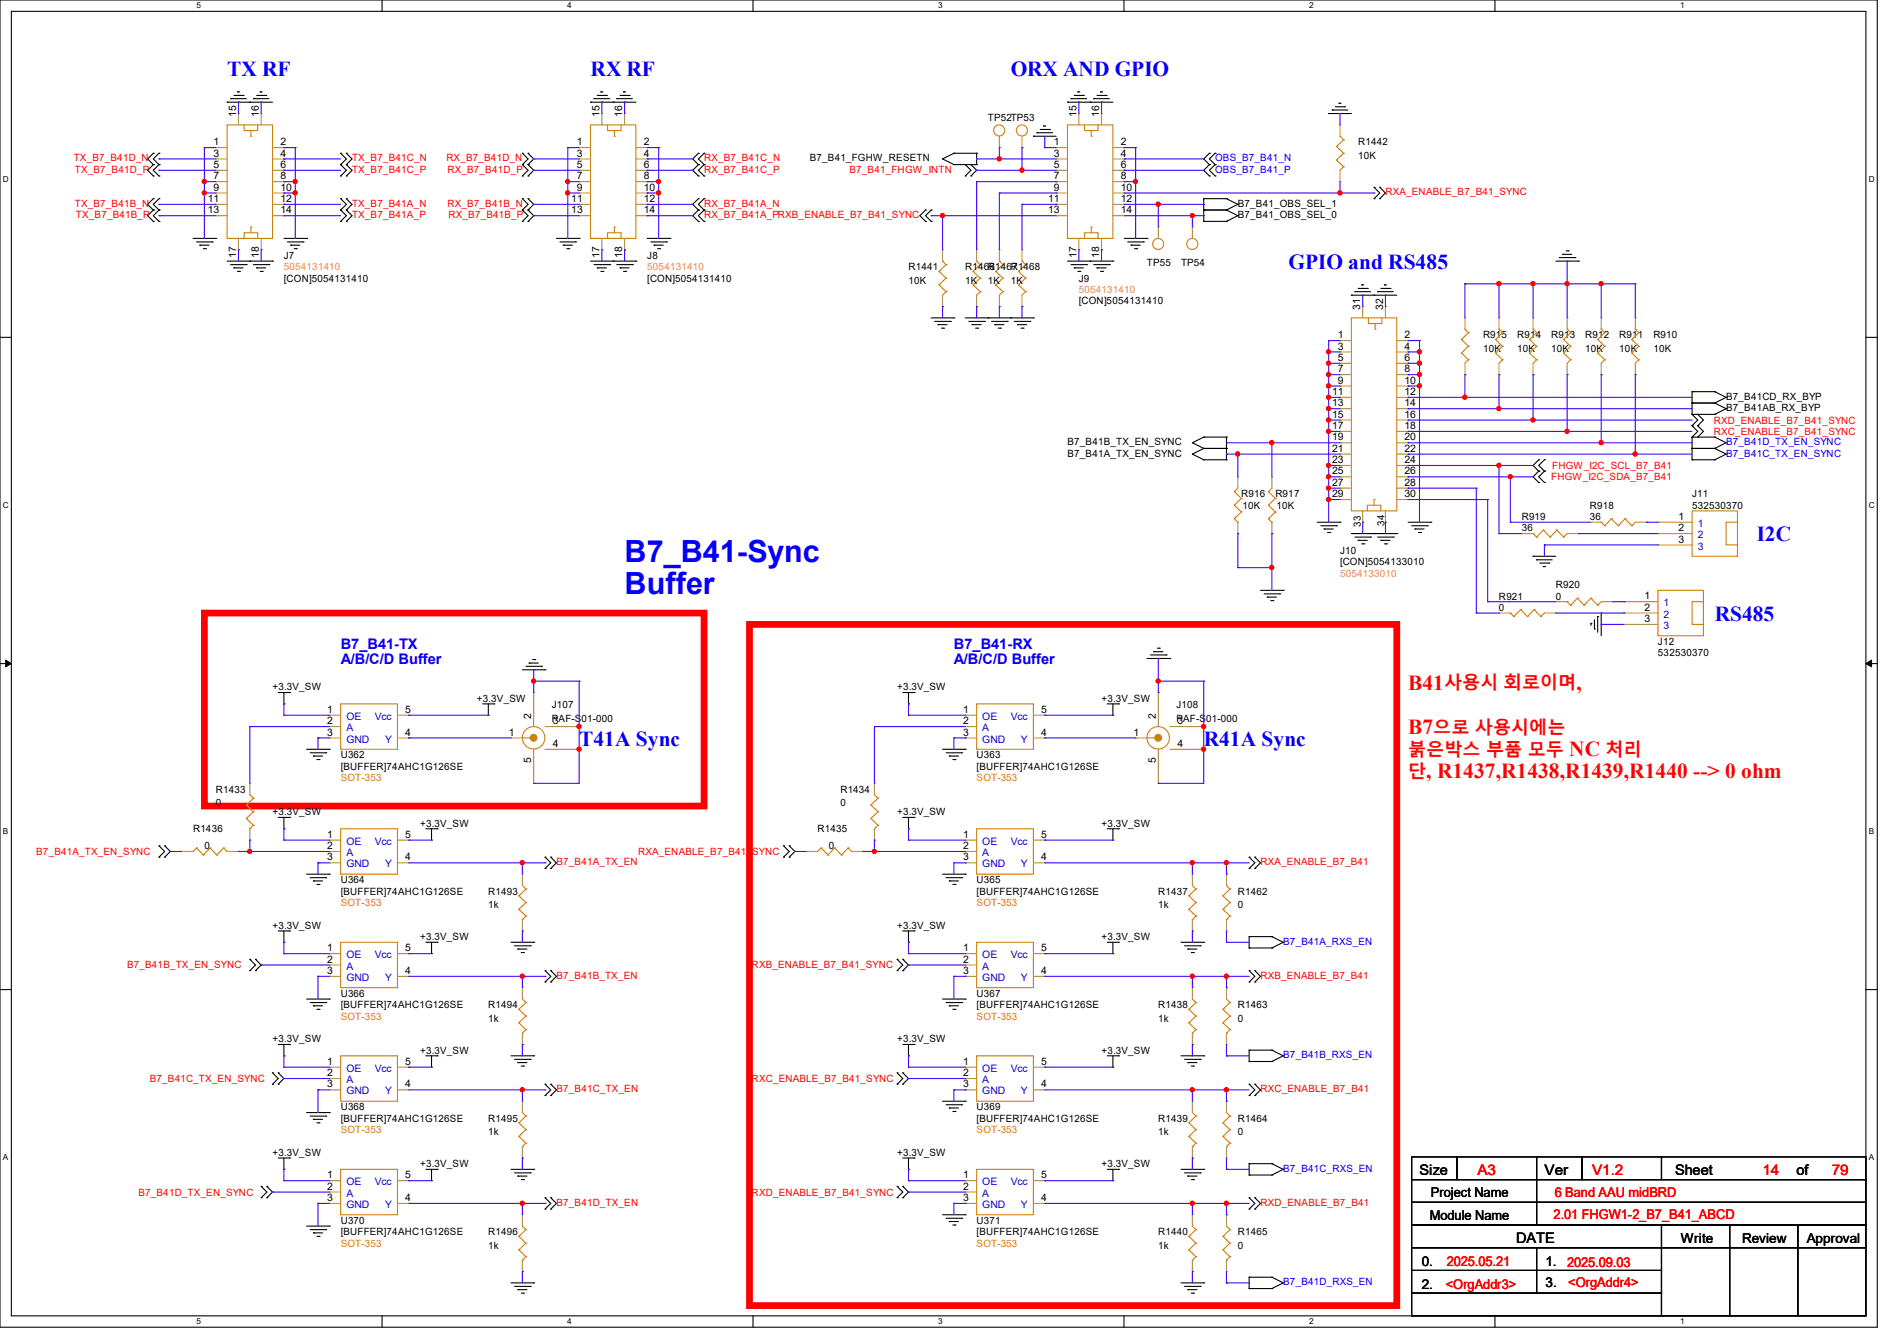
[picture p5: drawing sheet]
<svg xmlns="http://www.w3.org/2000/svg" width="297mm" height="210mm" viewBox="0 0 297 210" stroke-linecap="round" stroke-linejoin="round" font-family="sans-serif">
<defs><g id="words">
<g font-size="4.8" fill="#00f">
<text x="97.8" y="88">B7_B41-Sync</text>
<text x="97.8" y="93">Buffer</text>
</g>
<g font-size="3.3" fill="#00f">
<text x="35.6" y="12">TX RF</text>
<text x="92.4" y="12">RX RF</text>
<text x="158.2" y="12">ORX AND GPIO</text>
<text x="201.8" y="42.2">GPIO and RS485</text>
<text x="275" y="84.7">I2C</text>
<text x="268.5" y="97.3">RS485</text>
<text x="90.7" y="116.9">T41A Sync</text>
<text x="188.5" y="116.9">R41A Sync</text>
</g>
<g font-size="3.3" fill="#f00">
<text x="220.5" y="108">B41</text>
<text x="246.8" y="108">,</text>
<text x="220.5" y="114.9">B7</text>
<text x="245.7" y="118.4">NC</text>
<text x="223.3" y="121.9">, R1437,R1438,R1439,R1440 --&gt; 0 ohm</text>
</g>
<g font-size="2.8" fill="#f00">
<text x="226.1" y="107.9">사용시 회로이며</text>
<text x="220.5" y="118.4">붉은박스 부품 모두</text>
<text x="224.4" y="114.9">으로 사용시에는</text>
<text x="251.4" y="118.4">처리</text>
<text x="220.5" y="121.8">단</text>
</g>
<g font-size="2.3" fill="#00f">
<text x="53.3" y="101.7">B7_B41-TX</text>
<text x="149.4" y="101.7">B7_B41-RX</text>
<text x="53.3" y="104.1">A/B/C/D Buffer</text>
<text x="149.4" y="104.1">A/B/C/D Buffer</text>
</g>
<g font-size="2.3">
<text x="222.2" y="184">Size</text>
<text x="241.8" y="184">Ver</text>
<text x="262.3" y="184">Sheet</text>
<text x="281.3" y="184">of</text>
<text x="237.4" y="194.6">DATE</text>
</g>
<g font-size="2.3" fill="#f00">
<text x="231.3" y="184">A3</text>
<text x="249.3" y="184">V1.2</text>
<text x="275.9" y="184">14</text>
<text x="286.8" y="184">79</text>
</g>
<g font-size="2.1">
<text x="223.9" y="191.1">Module Name</text>
<text x="224" y="187.4">Project Name</text>
<text x="263.1" y="194.7">Write</text>
<text x="272.7" y="194.7">Review</text>
<text x="282.9" y="194.7">Approval</text>
<text x="222.6" y="198.2">0.</text>
<text x="222.6" y="201.8">2.</text>
<text x="242" y="198.2">1.</text>
<text x="242" y="201.6">3.</text>
</g>
<g font-size="2.1" fill="#f00">
<text x="243.2" y="191">2.01 FHGW1-2_B7_B41_ABCD</text>
<text x="243.4" y="187.4">6 Band AAU midBRD</text>
<text x="226.4" y="201.8">&lt;OrgAddr3&gt;</text>
<text x="226.5" y="198.2">2025.05.21</text>
<text x="245.4" y="198.4">2025.09.03</text>
<text x="245.5" y="201.6">&lt;OrgAddr4&gt;</text>
</g>
<g font-size="1.6">
<text x="33.4" y="22.7">1</text>
<text x="37" y="18.3" transform="rotate(-90 37 18.3)">15</text>
<text x="40.5" y="18.3" transform="rotate(-90 40.5 18.3)">16</text>
<text x="43.9" y="22.7">2</text>
<text x="90.3" y="22.7">1</text>
<text x="93.9" y="18.3" transform="rotate(-90 93.9 18.3)">15</text>
<text x="97.4" y="18.3" transform="rotate(-90 97.4 18.3)">16</text>
<text x="100.8" y="22.7">2</text>
<text x="154.7" y="18.9">TP52TP53</text>
<text x="165" y="22.7">1</text>
<text x="168.5" y="18.3" transform="rotate(-90 168.5 18.3)">15</text>
<text x="172.1" y="18.3" transform="rotate(-90 172.1 18.3)">16</text>
<text x="175.5" y="22.7">2</text>
<text x="212.6" y="22.8">R1442</text>
<text x="33.4" y="24.5">3</text>
<text x="33.4" y="26.3">5</text>
<text x="33.4" y="28.1">7</text>
<text x="33.4" y="29.8">9</text>
<text x="43.9" y="24.5">4</text>
<text x="43.9" y="26.3">6</text>
<text x="43.9" y="28.1">8</text>
<text x="43.9" y="29.8">10</text>
<text x="90.3" y="24.5">3</text>
<text x="90.3" y="26.3">5</text>
<text x="90.3" y="28.1">7</text>
<text x="90.3" y="29.8">9</text>
<text x="100.8" y="24.5">4</text>
<text x="100.8" y="26.3">6</text>
<text x="100.8" y="28.1">8</text>
<text x="100.8" y="29.8">10</text>
<text x="126.8" y="25.3">B7_B41_FGHW_RESETN</text>
<text x="165" y="24.5">3</text>
<text x="165" y="26.3">5</text>
<text x="165" y="28.1">7</text>
<text x="165" y="29.8">9</text>
<text x="175.5" y="24.5">4</text>
<text x="175.5" y="26.3">6</text>
<text x="175.5" y="28.1">8</text>
<text x="175.5" y="29.8">10</text>
<text x="212.6" y="24.9">10K</text>
<text x="32.6" y="31.6">11</text>
<text x="32.6" y="33.4">13</text>
<text x="43.9" y="31.6">12</text>
<text x="43.9" y="33.4">14</text>
<text x="89.4" y="31.6">11</text>
<text x="89.4" y="33.4">13</text>
<text x="100.8" y="31.6">12</text>
<text x="100.8" y="33.4">14</text>
<text x="164.1" y="31.6">11</text>
<text x="164.1" y="33.4">13</text>
<text x="175.5" y="31.6">12</text>
<text x="175.5" y="33.4">14</text>
<text x="193.8" y="34.2">B7_B41_OBS_SEL_0</text>
<text x="193.8" y="32.4">B7_B41_OBS_SEL_1</text>
<text x="37" y="40.3" transform="rotate(-90 37 40.3)">17</text>
<text x="40.5" y="40.3" transform="rotate(-90 40.5 40.3)">18</text>
<text x="44.4" y="40.6">J7</text>
<text x="93.9" y="40.3" transform="rotate(-90 93.9 40.3)">17</text>
<text x="97.4" y="40.3" transform="rotate(-90 97.4 40.3)">18</text>
<text x="101.3" y="40.6">J8</text>
<text x="168.5" y="40.3" transform="rotate(-90 168.5 40.3)">17</text>
<text x="172.1" y="40.3" transform="rotate(-90 172.1 40.3)">18</text>
<text x="179.6" y="41.6">TP55</text>
<text x="184.9" y="41.6">TP54</text>
<text x="44.4" y="44.1">[CON]5054131410</text>
<text x="101.3" y="44.1">[CON]5054131410</text>
<text x="142.2" y="42.3">R1441</text>
<text x="142.2" y="44.4">10K</text>
<text x="151.1" y="42.3">R1466</text>
<text x="151.1" y="44.4">1K</text>
<text x="154.7" y="42.3">R1467</text>
<text x="154.7" y="44.4">1K</text>
<text x="158.2" y="42.3">R1468</text>
<text x="158.2" y="44.4">1K</text>
<text x="168.9" y="44.1">J9</text>
<text x="168.9" y="47.7">[CON]5054131410</text>
<text x="209.5" y="53">1</text>
<text x="213" y="48.6" transform="rotate(-90 213 48.6)">31</text>
<text x="216.5" y="48.6" transform="rotate(-90 216.5 48.6)">32</text>
<text x="219.9" y="53">2</text>
<text x="232.2" y="53">R915</text>
<text x="237.5" y="53">R914</text>
<text x="242.9" y="53">R913</text>
<text x="248.2" y="53">R912</text>
<text x="253.5" y="53">R911</text>
<text x="258.9" y="53">R910</text>
<text x="209.5" y="54.7">3</text>
<text x="209.5" y="56.5">5</text>
<text x="209.5" y="58.3">7</text>
<text x="219.9" y="54.7">4</text>
<text x="219.9" y="56.5">6</text>
<text x="219.9" y="58.3">8</text>
<text x="232.2" y="55.1">10K</text>
<text x="237.5" y="55.1">10K</text>
<text x="242.9" y="55.1">10K</text>
<text x="248.2" y="55.1">10K</text>
<text x="253.5" y="55.1">10K</text>
<text x="258.9" y="55.1">10K</text>
<text x="208.6" y="61.8">11</text>
<text x="208.6" y="63.6">13</text>
<text x="208.6" y="65.4">15</text>
<text x="209.5" y="60.1">9</text>
<text x="219.9" y="60.1">10</text>
<text x="219.9" y="61.8">12</text>
<text x="219.9" y="63.6">14</text>
<text x="219.9" y="65.4">16</text>
<text x="270.3" y="64.4">B7_B41AB_RX_BYP</text>
<text x="270.3" y="62.6">B7_B41CD_RX_BYP</text>
<text x="167.1" y="69.7">B7_B41B_TX_EN_SYNC</text>
<text x="167.1" y="71.5">B7_B41A_TX_EN_SYNC</text>
<text x="208.6" y="67.2">17</text>
<text x="208.6" y="69">19</text>
<text x="208.6" y="70.7">21</text>
<text x="219.9" y="67.2">18</text>
<text x="219.9" y="69">20</text>
<text x="219.9" y="70.7">22</text>
<text x="194.4" y="77.9">R916</text>
<text x="199.7" y="77.9">R917</text>
<text x="208.6" y="72.5">23</text>
<text x="208.6" y="74.3">25</text>
<text x="208.6" y="76.1">27</text>
<text x="208.6" y="77.9">29</text>
<text x="219.9" y="72.5">24</text>
<text x="219.9" y="74.3">26</text>
<text x="219.9" y="76.1">28</text>
<text x="219.9" y="77.9">30</text>
<text x="264.9" y="77.9">J11</text>
<text x="194.5" y="79.7">10K</text>
<text x="199.9" y="79.7">10K</text>
<text x="213.1" y="82.5" transform="rotate(-90 213.1 82.5)">33</text>
<text x="216.8" y="82.3" transform="rotate(-90 216.8 82.3)">34</text>
<text x="238.3" y="81.4">R919</text>
<text x="238.3" y="83.2">36</text>
<text x="248.9" y="79.7">R918</text>
<text x="248.9" y="81.4">36</text>
<text x="262.8" y="81.4">1</text>
<text x="262.8" y="83.2">2</text>
<text x="264.9" y="79.7">532530370</text>
<text x="209.8" y="86.8">J10</text>
<text x="209.8" y="88.6">[CON]5054133010</text>
<text x="262.8" y="85">3</text>
<text x="234.7" y="93.9">R921</text>
<text x="234.7" y="95.7">0</text>
<text x="243.6" y="92.1">R920</text>
<text x="243.6" y="93.9">0</text>
<text x="257.5" y="93.9">1</text>
<text x="257.5" y="95.6">2</text>
<text x="257.5" y="97.4">3</text>
<text x="259.6" y="101">J12</text>
<text x="259.6" y="102.8">532530370</text>
<text x="42.7" y="108.1">+3.3V_SW</text>
<text x="51.2" y="111.6">1</text>
<text x="51.2" y="113.4">2</text>
<text x="63.5" y="111.6">5</text>
<text x="74.7" y="109.9">+3.3V_SW</text>
<text x="83.2" y="112.6" transform="rotate(-90 83.2 112.6)">2</text>
<text x="86.4" y="111">J107</text>
<text x="86.4" y="113.1">PAF-S01-000</text>
<text x="86.6" y="113.4">3</text>
<text x="140.5" y="108.1">+3.3V_SW</text>
<text x="150.8" y="111.6">1</text>
<text x="150.8" y="113.4">2</text>
<text x="163" y="111.6">5</text>
<text x="172.5" y="109.9">+3.3V_SW</text>
<text x="181" y="112.6" transform="rotate(-90 181 112.6)">2</text>
<text x="184.2" y="111">J108</text>
<text x="184.2" y="113.1">PAF-S01-000</text>
<text x="184.4" y="113.4">3</text>
<text x="51.2" y="115.2">3</text>
<text x="53.3" y="118.8">U362</text>
<text x="63.5" y="115.2">4</text>
<text x="79.7" y="115.2">1</text>
<text x="83.2" y="119.5" transform="rotate(-90 83.2 119.5)">5</text>
<text x="86.6" y="117">4</text>
<text x="150.8" y="115.2">3</text>
<text x="152.9" y="118.8">U363</text>
<text x="163" y="115.2">4</text>
<text x="177.5" y="115.2">1</text>
<text x="181" y="119.5" transform="rotate(-90 181 119.5)">5</text>
<text x="184.4" y="117">4</text>
<text x="33.8" y="124.1">R1433</text>
<text x="53.3" y="120.6">[BUFFER]74AHC1G126SE</text>
<text x="131.6" y="124.1">R1434</text>
<text x="152.9" y="120.6">[BUFFER]74AHC1G126SE</text>
<text x="30.2" y="130.3">R1436</text>
<text x="33.8" y="126.2">0</text>
<text x="42.7" y="127.7">+3.3V_SW</text>
<text x="51.2" y="131.2">1</text>
<text x="63.5" y="131.2">5</text>
<text x="65.8" y="129.5">+3.3V_SW</text>
<text x="128" y="130.3">R1435</text>
<text x="131.6" y="126.2">0</text>
<text x="140.5" y="127.7">+3.3V_SW</text>
<text x="150.8" y="131.2">1</text>
<text x="163" y="131.2">5</text>
<text x="172.5" y="129.5">+3.3V_SW</text>
<text x="32" y="133">0</text>
<text x="51.2" y="133">2</text>
<text x="51.2" y="134.7">3</text>
<text x="63.5" y="134.7">4</text>
<text x="129.8" y="133">0</text>
<text x="150.8" y="133">2</text>
<text x="150.8" y="134.7">3</text>
<text x="163" y="134.7">4</text>
<text x="53.3" y="140.1">[BUFFER]74AHC1G126SE</text>
<text x="53.3" y="138.3">U364</text>
<text x="76.5" y="140.1">R1493</text>
<text x="76.5" y="142.2">1k</text>
<text x="152.9" y="140.1">[BUFFER]74AHC1G126SE</text>
<text x="152.9" y="138.3">U365</text>
<text x="181.4" y="140.1">R1437</text>
<text x="181.4" y="142.2">1k</text>
<text x="193.8" y="140.1">R1462</text>
<text x="193.8" y="142.2">0</text>
<text x="42.7" y="145.5">+3.3V_SW</text>
<text x="51.2" y="149">1</text>
<text x="63.5" y="149">5</text>
<text x="65.8" y="147.2">+3.3V_SW</text>
<text x="140.5" y="145.5">+3.3V_SW</text>
<text x="150.8" y="149">1</text>
<text x="163" y="149">5</text>
<text x="172.5" y="147.2">+3.3V_SW</text>
<text x="51.2" y="150.8">2</text>
<text x="51.2" y="152.5">3</text>
<text x="63.5" y="152.5">4</text>
<text x="150.8" y="150.8">2</text>
<text x="150.8" y="152.5">3</text>
<text x="163" y="152.5">4</text>
<text x="53.3" y="157.9">[BUFFER]74AHC1G126SE</text>
<text x="53.3" y="156.1">U366</text>
<text x="76.5" y="157.9">R1494</text>
<text x="76.5" y="160">1k</text>
<text x="152.9" y="157.9">[BUFFER]74AHC1G126SE</text>
<text x="152.9" y="156.1">U367</text>
<text x="181.4" y="157.9">R1438</text>
<text x="181.4" y="160">1k</text>
<text x="193.8" y="157.9">R1463</text>
<text x="193.8" y="160">0</text>
<text x="42.7" y="163.2">+3.3V_SW</text>
<text x="51.2" y="166.8">1</text>
<text x="63.5" y="166.8">5</text>
<text x="65.8" y="165">+3.3V_SW</text>
<text x="140.5" y="163.2">+3.3V_SW</text>
<text x="150.8" y="166.8">1</text>
<text x="163" y="166.8">5</text>
<text x="172.5" y="165">+3.3V_SW</text>
<text x="51.2" y="168.5">2</text>
<text x="51.2" y="170.3">3</text>
<text x="53.3" y="173.9">U368</text>
<text x="63.5" y="170.3">4</text>
<text x="150.8" y="168.5">2</text>
<text x="150.8" y="170.3">3</text>
<text x="152.9" y="173.9">U369</text>
<text x="163" y="170.3">4</text>
<text x="53.3" y="175.7">[BUFFER]74AHC1G126SE</text>
<text x="76.5" y="175.7">R1495</text>
<text x="76.5" y="177.8">1k</text>
<text x="152.9" y="175.7">[BUFFER]74AHC1G126SE</text>
<text x="181.4" y="175.7">R1439</text>
<text x="181.4" y="177.8">1k</text>
<text x="193.8" y="175.7">R1464</text>
<text x="193.8" y="177.8">0</text>
<text x="42.7" y="181">+3.3V_SW</text>
<text x="51.2" y="184.5">1</text>
<text x="63.5" y="184.5">5</text>
<text x="65.8" y="182.8">+3.3V_SW</text>
<text x="140.5" y="181">+3.3V_SW</text>
<text x="150.8" y="184.5">1</text>
<text x="163" y="184.5">5</text>
<text x="172.5" y="182.8">+3.3V_SW</text>
<text x="51.2" y="186.3">2</text>
<text x="51.2" y="188.1">3</text>
<text x="53.3" y="191.7">U370</text>
<text x="63.5" y="188.1">4</text>
<text x="150.8" y="186.3">2</text>
<text x="150.8" y="188.1">3</text>
<text x="152.9" y="191.7">U371</text>
<text x="163" y="188.1">4</text>
<text x="53.3" y="193.5">[BUFFER]74AHC1G126SE</text>
<text x="76.5" y="193.5">R1496</text>
<text x="76.5" y="195.6">1k</text>
<text x="152.9" y="193.5">[BUFFER]74AHC1G126SE</text>
<text x="181.4" y="193.5">R1440</text>
<text x="181.4" y="195.6">1k</text>
<text x="193.8" y="193.5">R1465</text>
<text x="193.8" y="195.6">0</text>
</g>
<g font-size="1.6" fill="#f00">
<text x="11.6" y="25.3">TX_B7_B41D_N</text>
<text x="11.7" y="27.1">TX_B7_B41D_P</text>
<text x="55.1" y="25.3">TX_B7_B41C_N</text>
<text x="55.1" y="27.1">TX_B7_B41C_P</text>
<text x="69.9" y="25.3">RX_B7_B41D_N</text>
<text x="70.1" y="27.1">RX_B7_B41D_P</text>
<text x="110.2" y="25.3">RX_B7_B41C_N</text>
<text x="110.2" y="27.1">RX_B7_B41C_P</text>
<text x="133" y="27.1">B7_B41_FHGW_INTN</text>
<text x="11.7" y="32.4">TX_B7_B41B_N</text>
<text x="11.9" y="34.2">TX_B7_B41B_P</text>
<text x="55.1" y="32.4">TX_B7_B41A_N</text>
<text x="55.1" y="34.2">TX_B7_B41A_P</text>
<text x="70.1" y="32.4">RX_B7_B41B_N</text>
<text x="70.2" y="34.2">RX_B7_B41B_P</text>
<text x="110.2" y="32.4">RX_B7_B41A_N</text>
<text x="110.2" y="34.2">RX_B7_B41A_PRXB_ENABLE_B7_B41_SYNC</text>
<text x="216.9" y="30.6">RXA_ENABLE_B7_B41_SYNC</text>
<text x="268.3" y="66.3">RXD_ENABLE_B7_B41_SYNC</text>
<text x="268.3" y="68.1">RXC_ENABLE_B7_B41_SYNC</text>
<text x="242.9" y="75.2">FHGW_I2C_SDA_B7_B41</text>
<text x="243" y="73.4">FHGW_I2C_SCL_B7_B41</text>
<text x="5.7" y="133.9">B7_B41A_TX_EN_SYNC</text>
<text x="87.1" y="135.5">B7_B41A_TX_EN</text>
<text x="99.9" y="133.9">RXA_ENABLE_B7_B41_SYNC</text>
<text x="197.4" y="135.5">RXA_ENABLE_B7_B41</text>
<text x="19.9" y="151.7">B7_B41B_TX_EN_SYNC</text>
<text x="87.1" y="153.3">B7_B41B_TX_EN</text>
<text x="117.7" y="151.7">RXB_ENABLE_B7_B41_SYNC</text>
<text x="197.4" y="153.3">RXB_ENABLE_B7_B41</text>
<text x="23.5" y="169.5">B7_B41C_TX_EN_SYNC</text>
<text x="87.1" y="171.1">B7_B41C_TX_EN</text>
<text x="117.7" y="169.5">RXC_ENABLE_B7_B41_SYNC</text>
<text x="197.4" y="171.1">RXC_ENABLE_B7_B41</text>
<text x="21.7" y="187.2">B7_B41D_TX_EN_SYNC</text>
<text x="87.1" y="188.8">B7_B41D_TX_EN</text>
<text x="117.7" y="187.2">RXD_ENABLE_B7_B41_SYNC</text>
<text x="197.4" y="188.8">RXD_ENABLE_B7_B41</text>
</g>
<g font-size="1.6" fill="#00f">
<text x="190.2" y="27.1">OBS_B7_B41_P</text>
<text x="190.2" y="25.3">OBS_B7_B41_N</text>
<text x="270.3" y="71.5">B7_B41C_TX_EN_SYNC</text>
<text x="270.3" y="69.7">B7_B41D_TX_EN_SYNC</text>
<text x="200.9" y="148">B7_B41A_RXS_EN</text>
<text x="200.9" y="165.7">B7_B41B_RXS_EN</text>
<text x="200.9" y="183.5">B7_B41C_RXS_EN</text>
<text x="200.9" y="201.3">B7_B41D_RXS_EN</text>
</g>
<g font-size="1.6" fill="#ff8040">
<text x="44.4" y="42.3">5054131410</text>
<text x="101.3" y="42.3">5054131410</text>
<text x="168.9" y="45.9">5054131410</text>
<text x="209.8" y="90.3">5054133010</text>
</g>
<g font-size="1.6" fill="#00c">
<text x="265.8" y="82.5">1</text>
<text x="265.8" y="84.3">2</text>
<text x="265.8" y="86.1">3</text>
<text x="260.5" y="95">1</text>
<text x="260.5" y="96.7">2</text>
<text x="260.5" y="98.5">3</text>
<text x="54.2" y="112.7">OE</text>
<text x="58.7" y="112.7">Vcc</text>
<text x="153.8" y="112.7">OE</text>
<text x="158.2" y="112.7">Vcc</text>
<text x="54.2" y="114.5">A</text>
<text x="54.2" y="116.3">GND</text>
<text x="60.3" y="116.3">Y</text>
<text x="153.8" y="114.5">A</text>
<text x="153.8" y="116.3">GND</text>
<text x="159.8" y="116.3">Y</text>
<text x="54.2" y="132.3">OE</text>
<text x="54.2" y="134.1">A</text>
<text x="54.2" y="135.8">GND</text>
<text x="58.7" y="132.3">Vcc</text>
<text x="60.3" y="135.8">Y</text>
<text x="153.8" y="132.3">OE</text>
<text x="153.8" y="134.1">A</text>
<text x="153.8" y="135.8">GND</text>
<text x="158.2" y="132.3">Vcc</text>
<text x="159.8" y="135.8">Y</text>
<text x="54.2" y="150.1">OE</text>
<text x="54.2" y="151.9">A</text>
<text x="54.2" y="153.6">GND</text>
<text x="58.7" y="150.1">Vcc</text>
<text x="60.3" y="153.6">Y</text>
<text x="153.8" y="150.1">OE</text>
<text x="153.8" y="151.9">A</text>
<text x="153.8" y="153.6">GND</text>
<text x="158.2" y="150.1">Vcc</text>
<text x="159.8" y="153.6">Y</text>
<text x="54.2" y="167.9">OE</text>
<text x="58.7" y="167.9">Vcc</text>
<text x="153.8" y="167.9">OE</text>
<text x="158.2" y="167.9">Vcc</text>
<text x="54.2" y="169.6">A</text>
<text x="54.2" y="171.4">GND</text>
<text x="60.3" y="171.4">Y</text>
<text x="153.8" y="169.6">A</text>
<text x="153.8" y="171.4">GND</text>
<text x="159.8" y="171.4">Y</text>
<text x="54.2" y="185.6">OE</text>
<text x="58.7" y="185.6">Vcc</text>
<text x="153.8" y="185.6">OE</text>
<text x="158.2" y="185.6">Vcc</text>
<text x="54.2" y="187.4">A</text>
<text x="54.2" y="189.2">GND</text>
<text x="60.3" y="189.2">Y</text>
<text x="153.8" y="187.4">A</text>
<text x="153.8" y="189.2">GND</text>
<text x="159.8" y="189.2">Y</text>
</g>
<g font-size="1.6" fill="#ff8000">
<text x="53.3" y="122.3">SOT-353</text>
<text x="152.9" y="122.3">SOT-353</text>
<text x="53.3" y="141.9">SOT-353</text>
<text x="152.9" y="141.9">SOT-353</text>
<text x="53.3" y="159.7">SOT-353</text>
<text x="152.9" y="159.7">SOT-353</text>
<text x="53.3" y="177.5">SOT-353</text>
<text x="152.9" y="177.5">SOT-353</text>
<text x="53.3" y="195.2">SOT-353</text>
<text x="152.9" y="195.2">SOT-353</text>
</g>
<g font-size="1.3">
<text x="30.8" y="1.3">5</text>
<text x="88.8" y="1.3">4</text>
<text x="146.9" y="1.3">3</text>
<text x="205" y="1.3">2</text>
<text x="263.1" y="1.3">1</text>
<text x=".5" y="28.4">D</text>
<text x="292.6" y="28.4">D</text>
<text x=".5" y="79.5">C</text>
<text x="292.6" y="79.5">C</text>
<text x=".5" y="130.6">B</text>
<text x="292.6" y="130.6">B</text>
<text x=".5" y="181.7">A</text>
<text x="292.6" y="181.7">A</text>
<text x="30.8" y="207.4">5</text>
<text x="88.8" y="207.4">4</text>
<text x="146.9" y="207.4">3</text>
<text x="205" y="207.4">2</text>
<text x="263.1" y="207.4">1</text>
</g>
</g></defs>
<path d="M0 0h293.9v207.9h-293.9zM1.8 1.8h290.3v204.3h-290.3z" fill="none" stroke="#000" stroke-width=".17"/>
<g fill="#fff">
<path d="M30.8 .2h.7v1.4h-.7z"/>
<path d="M30.8 206.2h.7v1.4h-.7z"/>
</g>
<path d="M59.8 0v1.8M59.8 206.1v1.8" fill="none" stroke="#000" stroke-width=".17"/>
<g fill="#fff">
<path d="M88.8 .2h.7v1.4h-.7z"/>
<path d="M88.8 206.2h.7v1.4h-.7z"/>
</g>
<path d="M117.9 0v1.8M117.9 206.1v1.8" fill="none" stroke="#000" stroke-width=".17"/>
<g fill="#fff">
<path d="M146.9 .2h.7v1.4h-.7z"/>
<path d="M146.9 206.2h.7v1.4h-.7z"/>
</g>
<path d="M176 0v1.8M176 206.1v1.8" fill="none" stroke="#000" stroke-width=".17"/>
<g fill="#fff">
<path d="M205 .2h.7v1.4h-.7z"/>
<path d="M205 206.2h.7v1.4h-.7z"/>
</g>
<path d="M234.1 0v1.8M234.1 206.1v1.8" fill="none" stroke="#000" stroke-width=".17"/>
<g fill="#fff">
<path d="M263.1 .2h.6v1.4h-.6z"/>
<path d="M263.1 206.2h.6v1.4h-.6z"/>
<path d="M.5 27.3h.9v1.4h-.9z"/>
<path d="M292.6 27.3h.9v1.4h-.9z"/>
<path d="M.5 78.4h.9v1.4h-.9z"/>
<path d="M292.6 78.4h.9v1.4h-.9z"/>
</g>
<path d="M0 52.8h1.8M292.1 52.8h1.8" fill="none" stroke="#000" stroke-width=".17"/>
<g fill="#fff">
<path d="M.5 129.5h.8v1.4h-.8z"/>
<path d="M292.6 129.5h.8v1.4h-.8z"/>
</g>
<path d="M0 103.9h1.8M292.1 103.9h1.8" fill="none" stroke="#000" stroke-width=".17"/>
<path d="M.9 103.4l.9 .5-.9 .5zM292.1 103.9l.9-.5v1z" fill="#000" stroke="#000" stroke-width=".16"/>
<g fill="#fff">
<path d="M.5 180.5h.8v1.4h-.8z"/>
<path d="M292.6 180.5h.8v1.4h-.8z"/>
</g>
<g fill="none" stroke="#000" stroke-width=".17">
<path d="M35.6 16h.1M35.6 16h7.1M36.1 15.5h.1M36.1 15.5h2.5M36.6 14.9h1.5M37.2 14.4h.1M37.2 14.4h.3M38.1 14.9h.1M39.1 16h.1M39.7 15.5h.1M39.7 15.5h2.4M40.2 14.9h1.4"/>
<path d="M40.7 14.4h.1M40.7 14.4h.4M41.6 14.9h.1M92.5 16h.1M92.5 16h7.1M93 15.5h.1M93 15.5h2.5M93.5 14.9h1.5M94.1 14.4h.1M94.1 14.4h.3M95 14.9h.1M96 16h.1"/>
<path d="M96.6 15.5h.1M96.6 15.5h2.4M97.1 14.9h1.4M97.6 14.4h.1M97.6 14.4h.4M98.5 14.9h.1M163.4 19.7h.1M163.4 19.7h.3M167.1 16h.1M167.1 16h7.1M167.7 15.5h.1M167.7 15.5h2.4"/>
<path d="M168.2 14.9h1.4M168.7 14.4h.1M168.7 14.4h.4M169.6 14.9h.1M170.7 16h.1M171.2 15.5h.1M171.2 15.5h2.5M171.7 14.9h1.5M172.3 14.4h.1M172.3 14.4h.3M173.2 14.9h.1M208 17.8h.1"/>
<path d="M208 17.8h3.6M208.6 17.2h.1M208.6 17.2h2.4M209.1 16.7h1.4M209.6 16.2h.1M209.6 16.2h.4M210.5 16.7h.1M24 24h.1M24 25.8h.1M24 27.6h.1M24 31.1h.1M24 32.9h.1"/>
<path d="M24 34.7h.1M24 24l-.9 .9 .9 .9M24 25.8l-.9 .9 .9 .9M24 31.1l-.9 .9 .9 .9M24 32.9l-.9 .9 .9 .9M24.9 24h.1M24.9 25.8h.1M24.9 27.6h.1M24.9 31.1h.1M24.9 32.9h.1M24.9 34.7h.1M24.9 24l-.9 .9 .9 .9"/>
<path d="M24.9 25.8l-.9 .9 .9 .9M24.9 31.1l-.9 .9 .9 .9M24.9 32.9l-.9 .9 .9 .9M30.2 37.3h3.6M30.8 37.9h2.4M31.3 38.4h.1M31.3 38.4h1.4M31.8 38.9h.4M32.2 38.9h.1M33.2 37.9h.1M33.8 37.3h.1M44.4 37.3h3.6"/>
<path d="M45 37.9h2.5M45.5 38.4h.1M45.5 38.4h1.4M46.1 38.9h.3M46.4 38.9h.1M47.5 37.9h.1M48 37.3h.1M53.3 24h.1M53.3 25.8h.1M53.3 27.6h.1M53.3 31.1h.1M53.3 32.9h.1"/>
<path d="M53.3 34.7h.1M53.3 24l.9 .9-.9 .9M53.3 25.8l.9 .9-.9 .9M53.3 31.1l.9 .9-.9 .9M53.3 32.9l.9 .9-.9 .9M54.2 24h.1M54.2 25.8h.1M54.2 27.6h.1M54.2 31.1h.1M54.2 32.9h.1M54.2 34.7h.1M54.2 24l.9 .9-.9 .9"/>
<path d="M54.2 25.8l.9 .9-.9 .9M54.2 31.1l.9 .9-.9 .9M54.2 32.9l.9 .9-.9 .9M81.8 25.8h.1M81.8 24h.1M81.8 27.6h.1M81.8 32.9h.1M81.8 31.1h.1M81.8 34.7h.1M81.8 24l.9 .9-.9 .9M81.8 25.8l.9 .9-.9 .9M81.8 31.1l.9 .9-.9 .9"/>
<path d="M81.8 32.9l.9 .9-.9 .9M82.7 24h.1M82.7 25.8h.1M82.7 27.6h.1M82.7 31.1h.1M82.7 32.9h.1M82.7 34.7h.1M82.7 24l.9 .9-.9 .9M82.7 25.8l.9 .9-.9 .9M82.7 31.1l.9 .9-.9 .9M82.7 32.9l.9 .9-.9 .9M87.1 37.3h3.6"/>
<path d="M87.7 37.9h2.4M88.2 38.4h.1M88.2 38.4h1.4M88.7 38.9h.4M89.1 38.9h.1M90.1 37.9h.1M90.7 37.3h.1M101.3 37.3h3.6M101.9 37.9h2.5M102.4 38.4h.1M102.4 38.4h1.4M103 38.9h.3"/>
<path d="M103.3 38.9h.1M104.4 37.9h.1M104.9 37.3h.1M109.3 24h.1M109.3 25.8h.1M109.3 27.6h.1M109.3 31.1h.1M109.3 32.9h.1M109.3 34.7h.1M109.3 24l-.8 .9 .8 .9M109.3 25.8l-.8 .9 .8 .9M109.3 31.1l-.8 .9 .8 .9"/>
<path d="M109.3 32.9l-.8 .9 .8 .9M110.2 25.8h.1M110.2 24h.1M110.2 27.6h.1M110.2 32.9h.1M110.2 31.1h.1M110.2 34.7h.1M110.2 24l-.9 .9 .9 .9M110.2 25.8l-.9 .9 .9 .9M110.2 31.1l-.9 .9 .9 .9M110.2 32.9l-.9 .9 .9 .9M144.9 32.9h.1"/>
<path d="M144.9 34.7h.1M144.9 32.9l-.9 .9 .9 .9M145.8 32.9h.1M145.8 34.7h.1M145.8 32.9l-.9 .9 .9 .9M147.6 24.9h.1M147.6 24.9l1.8 .9M149.4 25.8h.1M149.4 24h.1M149.4 25.8h3.5M149.4 24l-1.8 .9M149.4 24h3.5"/>
<path d="M151.1 27.6h.1M151.1 25.8h.1M151.1 25.8l.9 .9-.9 .9M152 25.8h.1M152 27.6h.1M152 25.8l.9 .9-.9 .9M152.9 24h.1M152.9 25.8h.1M152.9 24v1.8M161.8 21.3h.1M161.8 21.3h3.6M162.3 20.8h.1"/>
<path d="M162.3 20.8h2.5M162.9 20.3h1.4M164.3 20.3h.1M176 37.3h3.6M176.6 37.9h2.4M177.1 38.4h.1M177.1 38.4h1.4M177.6 38.9h.4M178 38.9h.1M179 37.9h.1M179.6 37.3h.1M188.5 34.7h.1"/>
<path d="M188.5 32.9h.1M188.5 31.1h.1M188.5 32.9h3.5M188.5 34.7h3.5M188.5 31.1v3.6M188.5 31.1h3.5M189.4 25.8h.1M189.4 27.6h.1M189.4 24h.1M189.4 25.8l-.9 .9 .9 .9M189.4 24l-.9 .9 .9 .9M190.2 27.6h.1"/>
<path d="M190.2 25.8h.1M190.2 24h.1M190.2 25.8l-.8 .9 .8 .9M190.2 24l-.8 .9 .8 .9M192 32.9h.1M192 34.7h.1M192 31.1h.1M192 32.9l1.8 .9M192 31.1l1.8 .9M193.8 33.8h.1M193.8 32h.1M193.8 33.8l-1.8 .9"/>
<path d="M193.8 32l-1.8 .9M215.1 31.1h.1M215.1 29.3h.1M215.1 29.3l.9 .9-.9 .9M216 31.1h.1M216 29.3h.1M216 29.3l.9 .9-.9 .9M244.6 39.8h.1M244.6 39.8h1.5M245.2 39.3h.3M245.5 39.3h.1M35.6 40.9h7.1"/>
<path d="M36.1 41.4h2.5M36.6 42h.1M36.6 42h1.5M37.2 42.5h.3M37.5 42.5h.1M38.6 41.4h.1M39.1 40.9h.1M39.7 41.4h2.4M40.2 42h.1M40.2 42h1.4M40.7 42.5h.4M41.1 42.5h.1"/>
<path d="M42.1 41.4h.1M42.7 40.9h.1M92.5 40.9h7.1M93 41.4h2.5M93.5 42h.1M93.5 42h1.5M94.1 42.5h.3M94.4 42.5h.1M95.5 41.4h.1M96 40.9h.1M96.6 41.4h2.4M97.1 42h.1"/>
<path d="M97.1 42h1.4M97.6 42.5h.4M98 42.5h.1M99 41.4h.1M99.6 40.9h.1M145.8 49.8h3.6M146.3 50.3h2.5M146.9 50.8h.1M146.9 50.8h1.4M147.4 51.4h.3M147.7 51.4h.1M148.8 50.3h.1"/>
<path d="M149.4 49.8h.1M151.1 49.8h10.7M151.7 50.3h2.4M152.2 50.8h.1M152.2 50.8h1.4M152.7 51.4h.4M153.1 51.4h.1M154.1 50.3h.1M154.7 49.8h.1M155.2 50.3h2.5M155.7 50.8h.1M155.7 50.8h1.5"/>
<path d="M156.3 51.4h.3M156.6 51.4h.1M157.7 50.3h.1M158.2 49.8h.1M158.8 50.3h2.4M159.3 50.8h.1M159.3 50.8h1.4M159.9 51.4h.3M160.2 51.4h.1M161.2 50.3h.1M161.8 49.8h.1M167.1 40.9h7.1"/>
<path d="M167.7 41.4h2.4M168.2 42h.1M168.2 42h1.4M168.7 42.5h.4M169.1 42.5h.1M170.1 41.4h.1M170.7 40.9h.1M171.2 41.4h2.5M171.7 42h.1M171.7 42h1.5M172.3 42.5h.3M172.6 42.5h.1"/>
<path d="M173.7 41.4h.1M174.2 40.9h.1M211.6 46.2h.1M211.6 46.2h7.1M212.1 45.7h.1M212.1 45.7h2.5M212.6 45.2h1.5M213.2 44.6h.1M213.2 44.6h.3M214.1 45.2h.1M215.1 46.2h.1M215.7 45.7h.1"/>
<path d="M215.7 45.7h2.4M216.2 45.2h1.4M216.7 44.6h.1M216.7 44.6h.4M217.6 45.2h.1M243.6 40.9h3.5M244.1 40.3h2.5M246.6 40.3h.1M247.1 40.9h.1M186.7 69.3h.1M186.7 71.1h.1M186.7 69.3l1.8 .9"/>
<path d="M186.7 71.1l1.8 .9M188.5 70.2h.1M188.5 68.5h.1M188.5 72h.1M188.5 70.2h3.5M188.5 68.5l-1.8 .8M188.5 68.5h3.5M188.5 72h3.5M188.5 70.2l-1.8 .9M192 68.5h.1M192 70.2h.1M192 72h.1"/>
<path d="M192 68.5v3.5M240.9 72h.1M240.9 73.8h.1M240.9 75.6h.1M240.9 72l-.9 .9 .9 .9M240.9 73.8l-.9 .9 .9 .9M241.8 73.8h.1M241.8 72h.1M241.8 75.6h.1M241.8 72l-.9 .9 .9 .9M241.8 73.8l-.9 .9 .9 .9M264.9 64.9h.1"/>
<path d="M264.9 63.1h.1M264.9 61.3h.1M264.9 72h.1M264.9 70.2h.1M264.9 68.5h.1M264.9 66.7h.1M264.9 70.2h3.6M264.9 68.5h3.6M264.9 72h3.6M264.9 63.1h3.6M264.9 64.9h3.6M264.9 61.3v3.6"/>
<path d="M264.9 68.5v3.5M264.9 61.3h3.6M264.9 64.9l.9 .9-.9 .9M264.9 66.7l.9 .9-.9 .9M265.8 64.9h.1M265.8 66.7h.1M265.8 68.5h.1M265.8 64.9l.9 .9-.9 .9M265.8 66.7l.9 .9-.9 .9M268.5 63.1h.1M268.5 64.9h.1M268.5 61.3h.1"/>
<path d="M268.5 70.2h.1M268.5 72h.1M268.5 68.5h.1M268.5 63.1l1.8 .9M268.5 61.3l1.8 .9M268.5 70.2l1.8 .9M268.5 68.5l1.8 .8M270.3 64h.1M270.3 62.2h.1M270.3 71.1h.1M270.3 69.3h.1M270.3 64l-1.8 .9"/>
<path d="M270.3 62.2l-1.8 .9M270.3 71.1l-1.8 .9M270.3 69.3l-1.8 .9M197.4 92.5h3.5M197.9 93h2.5M198.4 93.5h.1M198.4 93.5h1.5M199 94.1h.3M199.3 94.1h.1M200.4 93h.1M200.9 92.5h.1M206.2 81.8h3.6"/>
<path d="M206.8 82.3h2.5M207.3 82.8h.1M207.3 82.8h1.4M207.9 83.4h.3M208.2 83.4h.1M209.3 82.3h.1M209.8 81.8h.1M211.6 83.6h7.1M212.1 84.1h2.5M212.6 84.6h.1M212.6 84.6h1.5M213.2 85.2h.3"/>
<path d="M213.5 85.2h.1M214.6 84.1h.1M215.1 83.6h.1M215.7 84.1h2.4M216.2 84.6h.1M216.2 84.6h1.4M216.7 85.2h.4M217.1 85.2h.1M218.1 84.1h.1M218.7 83.6h.1M220.5 81.8h3.5M221 82.3h2.5"/>
<path d="M221.5 82.8h.1M221.5 82.8h1.5M222.1 83.4h.3M222.4 83.4h.1M223.5 82.3h.1M224 81.8h.1M240 87.1h.1M240 87.1h3.6M240.6 87.7h.1M240.6 87.7h2.4M241.1 88.2h1.4M241.6 88.7h.1"/>
<path d="M241.6 88.7h.4M242.5 88.2h.1M249.1 97.6h.1M249.1 97.6v.4M249.6 98.5h.1M249.6 97.1v1.4M250.1 96.6h.1M250.1 96.6v2.4M250.7 96h.1M250.7 96v3.6M43.6 108.5h1.7M44.4 110.2h.1"/>
<path d="M44.4 108.5v1.7M45.3 108.5h.1M48 117.3h3.6M48.6 117.9h2.4M49.1 118.4h.1M49.1 118.4h1.4M49.6 119h.4M50 119h.1M51 117.9h.1M51.6 117.3h.1M75.6 110.2h1.7M76.5 112h.1"/>
<path d="M76.5 110.2v1.8M77.3 110.2h.1M81.8 104.9h3.5M82.3 104.4h2.5M82.8 103.8h.1M82.8 103.8h1.5M83.4 103.3h.3M83.7 103.3h.1M84.8 104.4h.1M85.3 104.9h.1M141.4 108.5h1.7M142.2 110.2h.1"/>
<path d="M142.2 108.5v1.7M143.1 108.5h.1M147.6 117.3h3.5M148.1 117.9h2.5M148.6 118.4h.1M148.6 118.4h1.5M149.2 119h.3M149.5 119h.1M150.6 117.9h.1M151.1 117.3h.1M173.4 110.2h1.7M174.2 112h.1"/>
<path d="M174.2 110.2v1.8M175.1 110.2h.1M179.6 103.1h3.5M180.1 102.6h2.5M180.6 102.1h.1M180.6 102.1h1.5M181.2 101.5h.3M181.5 101.5h.1M182.6 102.6h.1M183.1 103.1h.1M24.9 134.2h.1M24.9 132.5h.1"/>
<path d="M24.9 132.5l.9 .8-.9 .9M25.8 132.5h.1M25.8 134.2h.1M25.8 132.5l.9 .8-.9 .9M43.6 128h1.7M44.4 129.8h.1M44.4 128v1.8M45.3 128h.1M48 136.9h3.6M48.6 137.5h2.4M49.1 138h.1M49.1 138h1.4"/>
<path d="M49.6 138.5h.4M50 138.5h.1M51 137.5h.1M51.6 136.9h.1M66.7 129.8h1.8M67.6 131.6h.1M67.6 129.8v1.8M68.5 129.8h.1M85.3 134.2h.1M85.3 136h.1M85.3 134.2l.9 .9-.9 .9M86.2 134.2h.1"/>
<path d="M86.2 136h.1M86.2 134.2l.9 .9-.9 .9M122.7 134.2h.1M122.7 132.5h.1M122.7 132.5l.9 .8-.9 .9M123.6 132.5h.1M123.6 134.2h.1M123.6 132.5l.9 .8-.9 .9M141.4 128h1.7M142.2 129.8h.1M142.2 128v1.8M143.1 128h.1"/>
<path d="M147.6 136.9h3.5M148.1 137.5h2.5M148.6 138h.1M148.6 138h1.5M149.2 138.5h.3M149.5 138.5h.1M150.6 137.5h.1M151.1 136.9h.1M173.4 129.8h1.7M174.2 131.6h.1M174.2 129.8v1.8M175.1 129.8h.1"/>
<path d="M195.6 134.2h.1M195.6 136h.1M195.6 134.2l.9 .9-.9 .9M196.5 134.2h.1M196.5 136h.1M196.5 134.2l.9 .9-.9 .9M0 155h1.8M39.1 152h.1M39.1 150.2h.1M39.1 150.2l.9 .9-.9 .9M40 150.2h.1M40 152h.1"/>
<path d="M40 150.2l.9 .9-.9 .9M43.6 145.8h1.7M44.4 147.6h.1M44.4 145.8v1.8M45.3 145.8h.1M48 156.5h3.6M48.6 157h2.4M49.1 157.5h.1M49.1 157.5h1.4M49.6 158.1h.4M50 158.1h.1M51 157h.1"/>
<path d="M51.6 156.5h.1M66.7 147.6h1.8M67.6 149.4h.1M67.6 147.6v1.8M68.5 147.6h.1M80 147.6h3.6M80.6 148.1h2.4M81.1 148.6h.1M81.1 148.6h1.4M81.6 149.2h.4M82 149.2h.1M83 148.1h.1"/>
<path d="M83.6 147.6h.1M85.3 152h.1M85.3 153.8h.1M85.3 152l.9 .9-.9 .9M86.2 152h.1M86.2 153.8h.1M86.2 152l.9 .9-.9 .9M140.5 152h.1M140.5 150.2h.1M140.5 150.2l.9 .9-.9 .9M141.4 150.2h.1M141.4 152h.1"/>
<path d="M141.4 145.8h1.7M141.4 150.2l.8 .9-.8 .9M142.2 147.6h.1M142.2 145.8v1.8M143.1 145.8h.1M147.6 156.5h3.5M148.1 157h2.5M148.6 157.5h.1M148.6 157.5h1.5M149.2 158.1h.3M149.5 158.1h.1M150.6 157h.1"/>
<path d="M151.1 156.5h.1M173.4 147.6h1.7M174.2 149.4h.1M174.2 147.6v1.8M175.1 147.6h.1M184.9 147.6h3.6M185.5 148.1h2.4M186 148.6h.1M186 148.6h1.4M186.5 149.2h.4M186.9 149.2h.1M187.9 148.1h.1"/>
<path d="M188.5 147.6h.1M195.6 146.7h.1M195.6 148.5h.1M195.6 152h.1M195.6 153.8h.1M195.6 148.5h3.5M195.6 146.7h3.5M195.6 146.7v1.8M195.6 152l.9 .9-.9 .9M196.5 152h.1M196.5 153.8h.1M196.5 152l.9 .9-.9 .9"/>
<path d="M199.1 148.5h.1M199.1 146.7h.1M199.1 146.7l1.8 .9M200.9 147.6h.1M200.9 147.6l-1.8 .9M292.1 155h1.8M42.7 169.8h.1M42.7 168h.1M42.7 168l.9 .9-.9 .9M43.6 168h.1M43.6 169.8h.1M43.6 163.6h1.7"/>
<path d="M43.6 168l.8 .9-.8 .9M44.4 165.4h.1M44.4 163.6v1.8M45.3 163.6h.1M48 174.2h3.6M48.6 174.8h2.4M49.1 175.3h.1M49.1 175.3h1.4M49.6 175.9h.4M50 175.9h.1M51 174.8h.1M51.6 174.2h.1"/>
<path d="M66.7 165.4h1.8M67.6 167.1h.1M67.6 165.4v1.7M68.5 165.4h.1M80 165.4h3.6M80.6 165.9h2.4M81.1 166.4h.1M81.1 166.4h1.4M81.6 167h.4M82 167h.1M83 165.9h.1M83.6 165.4h.1"/>
<path d="M85.3 169.8h.1M85.3 171.6h.1M85.3 169.8l.9 .9-.9 .9M86.2 169.8h.1M86.2 171.6h.1M86.2 169.8l.9 .9-.9 .9M140.5 169.8h.1M140.5 168h.1M140.5 168l.9 .9-.9 .9M141.4 168h.1M141.4 169.8h.1M141.4 163.6h1.7"/>
<path d="M141.4 168l.8 .9-.8 .9M142.2 165.4h.1M142.2 163.6v1.8M143.1 163.6h.1M147.6 172.5h3.5M148.1 173h2.5M148.6 173.5h.1M148.6 173.5h1.5M149.2 174.1h.3M149.5 174.1h.1M150.6 173h.1M151.1 172.5h.1"/>
<path d="M173.4 165.4h1.7M174.2 167.1h.1M174.2 165.4v1.7M175.1 165.4h.1M184.9 165.4h3.6M185.5 165.9h2.4M186 166.4h.1M186 166.4h1.4M186.5 167h.4M186.9 167h.1M187.9 165.9h.1M188.5 165.4h.1"/>
<path d="M195.6 164.5h.1M195.6 166.2h.1M195.6 169.8h.1M195.6 171.6h.1M195.6 164.5v1.7M195.6 166.2h3.5M195.6 164.5h3.5M195.6 169.8l.9 .9-.9 .9M196.5 169.8h.1M196.5 171.6h.1M196.5 169.8l.9 .9-.9 .9M199.1 166.2h.1"/>
<path d="M199.1 164.5h.1M199.1 164.5l1.8 .9M200.9 165.4h.1M200.9 165.4l-1.8 .8M40.9 187.6h.1M40.9 185.8h.1M40.9 185.8l.9 .9-.9 .9M41.8 185.8h.1M41.8 187.6h.1M41.8 185.8l.9 .9-.9 .9M43.6 181.4h1.7M44.4 183.1h.1"/>
<path d="M44.4 181.4v1.7M45.3 181.4h.1M48 192h3.6M48.6 192.6h2.4M49.1 193.1h.1M49.1 193.1h1.4M49.6 193.6h.4M50 193.6h.1M51 192.6h.1M51.6 192h.1M66.7 183.1h1.8M67.6 184.9h.1"/>
<path d="M67.6 183.1v1.8M68.5 183.1h.1M80 183.1h3.6M80.6 183.7h2.4M81.1 184.2h.1M81.1 184.2h1.4M81.6 184.7h.4M82 184.7h.1M83 183.7h.1M83.6 183.1h.1M85.3 187.6h.1M85.3 189.4h.1"/>
<path d="M85.3 187.6l.9 .9-.9 .9M86.2 187.6h.1M86.2 189.4h.1M86.2 187.6l.9 .9-.9 .9M140.5 187.6h.1M140.5 185.8h.1M140.5 185.8l.9 .9-.9 .9M141.4 185.8h.1M141.4 187.6h.1M141.4 181.4h1.7M141.4 185.8l.8 .9-.8 .9M142.2 183.1h.1"/>
<path d="M142.2 181.4v1.7M143.1 181.4h.1M147.6 190.2h3.5M148.1 190.8h2.5M148.6 191.3h.1M148.6 191.3h1.5M149.2 191.9h.3M149.5 191.9h.1M150.6 190.8h.1M151.1 190.2h.1M173.4 183.1h1.7M174.2 184.9h.1"/>
<path d="M174.2 183.1v1.8M175.1 183.1h.1M184.9 183.1h3.6M185.5 183.7h2.4M186 184.2h.1M186 184.2h1.4M186.5 184.7h.4M186.9 184.7h.1M187.9 183.7h.1M188.5 183.1h.1M195.6 182.2h.1M195.6 184h.1"/>
<path d="M195.6 187.6h.1M195.6 189.4h.1M195.6 182.2v1.8M195.6 184h3.5M195.6 182.2h3.5M195.6 187.6l.9 .9-.9 .9M196.5 187.6h.1M196.5 189.4h.1M196.5 187.6l.9 .9-.9 .9M199.1 184h.1M199.1 182.2h.1M199.1 182.2l1.8 .9"/>
<path d="M200.9 183.1h.1M200.9 183.1l-1.8 .9M221 188.3h19.6v3.6h-19.6zM221 195.4h19.6v3.6h-19.6zM221 181.2h7.1v3.5h-7.1zM221 191.9h39.1v3.5h-39.1zM221 184.7h19.6v3.6h-19.6zM221 199h19.6v3.5h-19.6zM228.1 181.2h12.5v3.5h-12.5zM240.6 188.3h51.5v3.6h-51.5zM240.6 195.4h19.5v3.6h-19.5zM240.6 181.2h7.1v3.5h-7.1z"/>
<path d="M240.6 184.7h51.5v3.6h-51.5zM240.6 199h19.5v3.5h-19.5zM247.7 181.2h12.4v3.5h-12.4zM260.1 195.4h10.7v10.7h-10.7zM260.1 191.9h10.7v3.5h-10.7zM260.1 181.2h32v3.5h-32zM270.8 195.4h10.7v10.7h-10.7zM270.8 191.9h10.7v3.5h-10.7zM281.5 195.4h10.6v10.7h-10.6zM281.5 191.9h10.6v3.5h-10.6zM80 200.9h3.6M80.6 201.5h2.4"/>
<path d="M81.1 202h.1M81.1 202h1.4M81.6 202.5h.4M82 202.5h.1M83 201.5h.1M83.6 200.9h.1M184.9 200.9h3.6M185.5 201.5h2.4M186 202h.1M186 202h1.4M186.5 202.5h.4M186.9 202.5h.1"/>
<path d="M187.9 201.5h.1M188.5 200.9h.1M195.6 200h.1M195.6 201.8h.1M195.6 200v1.8M195.6 201.8h3.5M195.6 200h3.5M199.1 201.8h.1M199.1 200h.1M199.1 200l1.8 .9M200.9 200.9h.1M200.9 200.9l-1.8 .9"/>
<path d="M221 202.5h39.1v3.6h-39.1z"/>
</g>
<path d="M32 96h78.2v30.2h-78.2zM117.3 97.8h101.4v106.7h-101.4z" fill="none" stroke="#f00" stroke-width="1.1"/>
<g fill="none" stroke="#cc8006" stroke-width=".17">
<path d="M35.6 19.6h7.1v17.7h-7.1zM38.2 19.6v.8h2.1v-.8M92.5 19.6h7.1v17.7h-7.1zM95.1 19.6v.8h2.1v-.8M167.1 19.6h7.1v17.7h-7.1zM169.8 19.6v.8h2.1v-.8M38.2 37.3v-.9h2.1v.9M39.3 21.3h.1M39.3 35.6h.1M39.3 20.4v.9M39.3 35.6v.8M95.1 37.3v-.9h2.1v.9"/>
<path d="M96.2 21.3h.1M96.2 35.6h.1M96.2 20.4v.9M96.2 35.6v.8M169.8 37.3v-.9h2.1v.9M170.9 21.3h.1M170.9 35.6h.1M170.9 20.4v.9M170.9 35.6v.8M209.3 25.1h.1M209.3 22.9h.1M209.3 25.1l1.1 1"/>
<path d="M209.3 22.9l1.1 1.1M209.8 21.3h.1M209.8 21.3l.6 .6M210.4 26.1h.1M210.4 24h.1M210.4 21.9h.1M210.4 26.1l-.6 .6M210.4 24l-1.1 1.1M210.4 21.9l-1.1 1M147 44.6h.1M147 42.5h.1M147 44.6l1.1 1.1"/>
<path d="M147 42.5l1.1 1.1M147.6 40.9h.1M147.6 40.9l.5 .5M148.1 45.7h.1M148.1 43.6h.1M148.1 41.4h.1M148.1 45.7l-.5 .5M148.1 43.6l-1.1 1M148.1 41.4l-1.1 1.1M152.4 44.6h.1M152.4 42.5h.1M152.4 44.6l1.1 1.1"/>
<path d="M152.4 42.5l1.1 1.1M152.9 40.9h.1M152.9 40.9l.6 .5M153.5 45.7h.1M153.5 43.6h.1M153.5 41.4h.1M153.5 45.7l-.6 .5M153.5 43.6l-1.1 1M153.5 41.4l-1.1 1.1M155.9 44.6h.1M155.9 42.5h.1M155.9 44.6l1.1 1.1"/>
<path d="M155.9 42.5l1.1 1.1M156.5 40.9h.1M156.5 40.9l.5 .5M157 45.7h.1M157 43.6h.1M157 41.4h.1M157 45.7l-.5 .5M157 43.6l-1.1 1M157 41.4l-1.1 1.1M159.5 44.6h.1M159.5 42.5h.1M159.5 44.6l1.1 1.1"/>
<path d="M159.5 42.5l1.1 1.1M160 40.9h.1M160 40.9l.6 .5M160.6 45.7h.1M160.6 43.6h.1M160.6 41.4h.1M160.6 45.7l-.6 .5M160.6 43.6l-1.1 1M160.6 41.4l-1.1 1.1M211.6 49.8h7.1v30.2h-7.1zM214.2 49.8v.9h2.2v-.9M215.3 51.6h.1"/>
<path d="M215.3 50.7v.9M228.8 55.3h.1M228.8 53.2h.1M228.8 55.3l1.1 1M228.8 53.2l1.1 1M229.4 51.6h.1M229.4 51.6l.5 .5M229.9 56.3h.1M229.9 54.2h.1M229.9 52.1h.1M229.9 56.3l-.5 .6M229.9 54.2l-1.1 1.1"/>
<path d="M229.9 52.1l-1.1 1.1M234.1 55.3h.1M234.1 53.2h.1M234.1 55.3l1.1 1M234.1 53.2l1.1 1M234.7 51.6h.1M234.7 51.6l.5 .5M235.2 56.3h.1M235.2 54.2h.1M235.2 52.1h.1M235.2 56.3l-.5 .6M235.2 54.2l-1.1 1.1"/>
<path d="M235.2 52.1l-1.1 1.1M239.5 55.3h.1M239.5 53.2h.1M239.5 55.3l1.1 1M239.5 53.2l1.1 1M240 51.6h.1M240 51.6l.6 .5M240.6 56.3h.1M240.6 54.2h.1M240.6 52.1h.1M240.6 56.3l-.6 .6M240.6 54.2l-1.1 1.1"/>
<path d="M240.6 52.1l-1.1 1.1M244.8 55.3h.1M244.8 53.2h.1M244.8 55.3l1.1 1M244.8 53.2l1.1 1M245.4 51.6h.1M245.4 51.6l.5 .5M245.9 56.3h.1M245.9 54.2h.1M245.9 52.1h.1M245.9 56.3l-.5 .6M245.9 54.2l-1.1 1.1"/>
<path d="M245.9 52.1l-1.1 1.1M250.1 55.3h.1M250.1 53.2h.1M250.1 55.3l1.1 1M250.1 53.2l1.1 1M250.7 51.6h.1M250.7 51.6l.5 .5M251.2 56.3h.1M251.2 54.2h.1M251.2 52.1h.1M251.2 56.3l-.5 .6M251.2 54.2l-1.1 1.1"/>
<path d="M251.2 52.1l-1.1 1.1M255.5 55.3h.1M255.5 53.2h.1M255.5 55.3l1.1 1M255.5 53.2l1.1 1M256 51.6h.1M256 51.6l.6 .5M256.6 56.3h.1M256.6 54.2h.1M256.6 52.1h.1M256.6 56.3l-.6 .6M256.6 54.2l-1.1 1.1"/>
<path d="M256.6 52.1l-1.1 1.1M193.3 77h.1M193.3 79.1h.1M193.3 77l1.1 1.1M193.3 79.1l1.1 1.1M193.8 76.5l-.5 .5M194.4 78.1h.1M194.4 78.1l-1.1 1M198.6 77h.1M198.6 79.1h.1M198.6 77l1.1 1.1M198.6 79.1l1.1 1.1"/>
<path d="M199.1 76.5l-.5 .5M199.7 78.1h.1M199.7 78.1l-1.1 1M215.1 78.2h.1M215.1 78.2v.9M193.3 81.2h.1M193.3 81.2l.5 .6M193.8 81.8h.1M194.4 80.2h.1M194.4 80.2l-1.1 1M198.6 81.2h.1M198.6 81.2l.5 .6"/>
<path d="M199.1 81.8h.1M199.7 80.2h.1M199.7 80.2l-1.1 1M214.1 80v-.9h2.1v.9M236.5 96h.1M236.5 96l.5 .6M237 96.6h.1M238.1 95.5h.1M238.1 95.5l1 1.1M238.1 95.5l-1.1 1.1M239.1 96.6h.1M240 83.6h.1"/>
<path d="M240 83.6l.6 .5M240.2 95.5h.1M240.2 95.5l1.1 1.1M240.2 95.5l-1.1 1.1M240.6 84.1h.1M241.3 96.6h.1M241.6 83h.1M241.6 83l1.1 1.1M241.6 83l-1 1.1M241.8 96l-.5 .6M242.7 84.1h.1M243.8 83h.1"/>
<path d="M243.8 83l1 1.1M243.8 83l-1.1 1.1M244.8 84.1h.1M245.4 94.2h.1M245.4 83.6l-.6 .5M245.4 94.2l.5 .6M245.9 94.8h.1M247 93.7h.1M247 93.7l1 1.1M247 93.7l-1.1 1.1M248 94.8h.1M249.1 93.7h.1"/>
<path d="M249.1 93.7l1 1.1M249.1 93.7l-1.1 1.1M250.1 94.8h.1M250.7 81.8h.1M250.7 81.8l.5 .5M250.7 94.2l-.6 .6M251.2 82.3h.1M252.3 81.2h.1M252.3 81.2l1.1 1.1M252.3 81.2l-1.1 1.1M253.4 82.3h.1M254.4 81.2h.1"/>
<path d="M254.4 81.2l1.1 1.1M254.4 81.2l-1 1.1M255.5 82.3h.1M256 81.8l-.5 .5M259.6 92.5h7.1v7.1h-7.1zM264.9 80h7.1v7.1h-7.1zM266.7 94.2h-1.8v3.6h1.8M272 81.8h-1.7v3.5h1.7M53.3 110.2h8.9v7.1h-8.9zM81.8 115.6h1.2M83 115.6h.1M152.9 110.2h8.9v7.1h-8.9z"/>
<path d="M179.6 115.6h1.2M180.8 115.6h.1M30.8 132.8h.1M30.8 132.8l-.6 .5M30.8 132.8l1 1.1M31.8 133.9h.1M32.9 132.8h.1M32.9 132.8l-1.1 1.1M32.9 132.8l1.1 1.1M34 133.9h.1M35 132.8h.1M35 132.8l-1 1.1"/>
<path d="M35 132.8l.6 .5M35.6 133.3h.1M38.6 126.1h.1M38.6 128.2h.1M38.6 126.1l1.1 1M38.6 128.2l1.1 1M39.1 129.8h.1M39.1 124.5l.6 .5M39.7 125h.1M39.7 127.1h.1M39.7 129.2h.1M39.7 125l-1.1 1.1"/>
<path d="M39.7 127.1l-1.1 1.1M39.7 129.2l-.6 .6M53.3 129.8h8.9v7.1h-8.9zM81.8 138.7l.5 .5M82.3 139.2h.1M82.3 139.2l-1.1 1.1M128.6 132.8h.1M128.6 132.8l-.6 .5M128.6 132.8l1 1.1M129.6 133.9h.1M130.7 132.8h.1M130.7 132.8l-1.1 1.1"/>
<path d="M130.7 132.8l1 1.1M131.7 133.9h.1M132.8 132.8h.1M132.8 132.8l-1.1 1.1M132.8 132.8l.5 .5M133.3 133.3h.1M136.4 126.1h.1M136.4 128.2h.1M136.4 126.1l1.1 1M136.4 128.2l1.1 1M136.9 129.8h.1M136.9 124.5l.6 .5"/>
<path d="M137.5 125h.1M137.5 127.1h.1M137.5 129.2h.1M137.5 125l-1.1 1.1M137.5 127.1l-1.1 1.1M137.5 129.2l-.6 .6M152.9 129.8h8.9v7.1h-8.9zM186.7 138.7l.5 .5M187.2 139.2h.1M187.2 139.2l-1.1 1.1M192 138.7l.6 .5M192.6 139.2h.1"/>
<path d="M192.6 139.2l-1.1 1.1M53.3 147.6h8.9v7.1h-8.9zM81.2 158.1h.1M81.2 140.3h.1M81.2 142.4h.1M81.2 158.1l1.1 1M81.2 140.3l1.1 1.1M81.2 142.4l1.1 1.1M81.8 144h.1M81.8 156.5l.5 .5M82.3 157h.1M82.3 159.1h.1"/>
<path d="M82.3 141.4h.1M82.3 143.5h.1M82.3 157l-1.1 1.1M82.3 159.1l-1.1 1.1M82.3 141.4l-1.1 1M82.3 143.5l-.5 .5M152.9 147.6h8.9v7.1h-8.9zM186.1 158.1h.1M186.1 140.3h.1M186.1 142.4h.1M186.1 158.1l1.1 1M186.1 140.3l1.1 1.1"/>
<path d="M186.1 142.4l1.1 1.1M186.7 144h.1M186.7 156.5l.5 .5M187.2 157h.1M187.2 159.1h.1M187.2 141.4h.1M187.2 143.5h.1M187.2 157l-1.1 1.1M187.2 159.1l-1.1 1.1M187.2 141.4l-1.1 1M187.2 143.5l-.5 .5M191.5 158.1h.1"/>
<path d="M191.5 140.3h.1M191.5 142.4h.1M191.5 158.1l1.1 1M191.5 140.3l1.1 1.1M191.5 142.4l1.1 1.1M192 144h.1M192 156.5l.6 .5M192.6 157h.1M192.6 159.1h.1M192.6 141.4h.1M192.6 143.5h.1M192.6 157l-1.1 1.1"/>
<path d="M192.6 159.1l-1.1 1.1M192.6 141.4l-1.1 1M192.6 143.5l-.6 .5M53.3 165.4h8.9v7.1h-8.9zM81.2 175.9h.1M81.2 178h.1M81.2 160.2h.1M81.2 175.9l1.1 1M81.2 178l1.1 1M81.2 160.2l1.1 1M81.8 179.6h.1M81.8 161.8h.1"/>
<path d="M81.8 174.2l.5 .6M82.3 174.8h.1M82.3 176.9h.1M82.3 179h.1M82.3 161.2h.1M82.3 174.8l-1.1 1.1M82.3 176.9l-1.1 1.1M82.3 179l-.5 .6M82.3 161.2l-.5 .6M152.9 165.4h8.9v7.1h-8.9zM186.1 160.2h.1M186.1 175.9h.1"/>
<path d="M186.1 178h.1M186.1 160.2l1.1 1M186.1 175.9l1.1 1M186.1 178l1.1 1M186.7 161.8h.1M186.7 179.6h.1M186.7 174.2l.5 .6M187.2 161.2h.1M187.2 174.8h.1M187.2 176.9h.1M187.2 179h.1M187.2 161.2l-.5 .6"/>
<path d="M187.2 174.8l-1.1 1.1M187.2 176.9l-1.1 1.1M187.2 179l-.5 .6M191.5 160.2h.1M191.5 175.9h.1M191.5 178h.1M191.5 160.2l1.1 1M191.5 175.9l1.1 1M191.5 178l1.1 1M192 161.8h.1M192 179.6h.1M192 174.2l.6 .6"/>
<path d="M192.6 161.2h.1M192.6 174.8h.1M192.6 176.9h.1M192.6 179h.1M192.6 161.2l-.6 .6M192.6 174.8l-1.1 1.1M192.6 176.9l-1.1 1.1M192.6 179l-.6 .6M53.3 183.1h8.9v7.1h-8.9zM81.2 193.6h.1M81.2 195.7h.1M81.2 193.6l1.1 1.1"/>
<path d="M81.2 195.7l1.1 1.1M81.8 197.4h.1M81.8 192l.5 .6M82.3 192.6h.1M82.3 194.7h.1M82.3 196.8h.1M82.3 192.6l-1.1 1M82.3 194.7l-1.1 1M82.3 196.8l-.5 .6M152.9 183.1h8.9v7.1h-8.9zM186.1 193.6h.1M186.1 195.7h.1"/>
<path d="M186.1 193.6l1.1 1.1M186.1 195.7l1.1 1.1M186.7 197.4h.1M186.7 192l.5 .6M187.2 192.6h.1M187.2 194.7h.1M187.2 196.8h.1M187.2 192.6l-1.1 1M187.2 194.7l-1.1 1M187.2 196.8l-.5 .6M191.5 193.6h.1M191.5 195.7h.1"/>
<path d="M191.5 193.6l1.1 1.1M191.5 195.7l1.1 1.1M192 197.4h.1M192 192l.6 .6M192.6 192.6h.1M192.6 194.7h.1M192.6 196.8h.1M192.6 192.6l-1.1 1M192.6 194.7l-1.1 1M192.6 196.8l-.6 .6"/>
<circle cx="156.4" cy="20.4" r=".87"/>
<circle cx="160" cy="20.4" r=".87"/>
<circle cx="181.3" cy="38.2" r=".87"/>
<circle cx="186.7" cy="38.2" r=".87"/>
<circle cx="83.5" cy="115.5" r="1.76"/>
<circle cx="181.3" cy="115.5" r="1.76"/>
</g>
<g fill="none" stroke="#a84" stroke-width=".17">
<path d="M37.3 17.8h.1M37.3 17.8v1.8M40.9 17.8h.1M40.9 17.8v1.8M94.2 17.8h.1M94.2 17.8v1.8M97.8 17.8h.1M97.8 17.8v1.8M168.9 17.8h.1M168.9 17.8v1.8M172.5 17.8h.1M172.5 17.8v1.8"/>
<path d="M209.8 19.6h.1M209.8 19.6v1.7M33.8 23.1h.1M33.8 24.9h.1M33.8 26.7h.1M33.8 28.4h.1M33.8 30.2h.1M33.8 32h.1M33.8 33.8h.1M33.8 23.1h1.8M33.8 24.9h1.8M33.8 26.7h1.8"/>
<path d="M33.8 28.4h1.8M33.8 30.2h1.8M33.8 32h1.8M33.8 33.8h1.8M37.3 39.1h.1M37.3 37.3v1.8M40.9 39.1h.1M40.9 37.3v1.8M42.7 23.1h1.7M42.7 24.9h1.7M42.7 26.7h1.7M42.7 28.4h1.7"/>
<path d="M42.7 30.2h1.7M42.7 32h1.7M42.7 33.8h1.7M44.4 23.1h.1M44.4 24.9h.1M44.4 26.7h.1M44.4 28.4h.1M44.4 30.2h.1M44.4 32h.1M44.4 33.8h.1M90.7 23.1h.1M90.7 24.9h.1"/>
<path d="M90.7 26.7h.1M90.7 28.4h.1M90.7 30.2h.1M90.7 32h.1M90.7 33.8h.1M90.7 23.1h1.8M90.7 24.9h1.8M90.7 26.7h1.8M90.7 28.4h1.8M90.7 30.2h1.8M90.7 32h1.8M90.7 33.8h1.8"/>
<path d="M94.2 39.1h.1M94.2 37.3v1.8M97.8 39.1h.1M97.8 37.3v1.8M99.6 23.1h1.7M99.6 24.9h1.7M99.6 26.7h1.7M99.6 28.4h1.7M99.6 30.2h1.7M99.6 32h1.7M99.6 33.8h1.7M101.3 23.1h.1"/>
<path d="M101.3 24.9h.1M101.3 26.7h.1M101.3 28.4h.1M101.3 30.2h.1M101.3 32h.1M101.3 33.8h.1M147.6 39.1h.1M147.6 39.1v1.8M152.9 39.1h.1M152.9 39.1v1.8M156.5 39.1h.1M156.5 23.1h.1"/>
<path d="M156.5 21.3v1.8M156.5 39.1v1.8M160 39.1h.1M160 23.1h.1M160 21.3v1.8M160 39.1v1.8M165.4 23.1h.1M165.4 24.9h.1M165.4 26.7h.1M165.4 28.4h.1M165.4 30.2h.1M165.4 32h.1"/>
<path d="M165.4 33.8h.1M165.4 23.1h1.7M165.4 24.9h1.7M165.4 26.7h1.7M165.4 28.4h1.7M165.4 30.2h1.7M165.4 32h1.7M165.4 33.8h1.7M168.9 39.1h.1M168.9 37.3v1.8M172.5 39.1h.1M172.5 37.3v1.8"/>
<path d="M174.2 23.1h1.8M174.2 24.9h1.8M174.2 26.7h1.8M174.2 28.4h1.8M174.2 30.2h1.8M174.2 32h1.8M174.2 33.8h1.8M176 23.1h.1M176 24.9h.1M176 26.7h.1M176 28.4h.1M176 30.2h.1"/>
<path d="M176 32h.1M176 33.8h.1M181.4 35.6h.1M181.4 35.6v1.7M186.7 35.6h.1M186.7 35.6v1.7M209.8 28.4h.1M209.8 26.7v1.7M147.6 48h.1M147.6 46.2v1.8M152.9 48h.1M152.9 46.2v1.8"/>
<path d="M156.5 48h.1M156.5 46.2v1.8M160 48h.1M160 46.2v1.8M209.8 53.3h.1M209.8 55.1h.1M209.8 56.9h.1M209.8 58.7h.1M209.8 53.3h1.8M209.8 55.1h1.8M209.8 56.9h1.8M209.8 58.7h1.8"/>
<path d="M213.4 48h.1M213.4 48v1.8M216.9 48h.1M216.9 48v1.8M218.7 53.3h1.8M218.7 55.1h1.8M218.7 56.9h1.8M218.7 58.7h1.8M220.5 53.3h.1M220.5 55.1h.1M220.5 56.9h.1M220.5 58.7h.1"/>
<path d="M229.4 58.7h.1M229.4 49.8h.1M229.4 49.8v1.8M229.4 56.9v1.8M234.7 58.7h.1M234.7 49.8h.1M234.7 49.8v1.8M234.7 56.9v1.8M240 58.7h.1M240 49.8h.1M240 49.8v1.8M240 56.9v1.8"/>
<path d="M245.4 58.7h.1M245.4 49.8h.1M245.4 49.8v1.8M245.4 56.9v1.8M250.7 58.7h.1M250.7 49.8h.1M250.7 49.8v1.8M250.7 56.9v1.8M256 58.7h.1M256 49.8h.1M256 49.8v1.8M256 56.9v1.8"/>
<path d="M193.8 74.7h.1M193.8 74.7v1.8M199.1 74.7h.1M199.1 74.7v1.8M209.8 60.5h.1M209.8 62.2h.1M209.8 64h.1M209.8 65.8h.1M209.8 67.6h.1M209.8 69.3h.1M209.8 71.1h.1M209.8 72.9h.1"/>
<path d="M209.8 74.7h.1M209.8 76.5h.1M209.8 78.2h.1M209.8 60.5h1.8M209.8 62.2h1.8M209.8 64h1.8M209.8 65.8h1.8M209.8 67.6h1.8M209.8 69.3h1.8M209.8 71.1h1.8M209.8 72.9h1.8M209.8 74.7h1.8"/>
<path d="M209.8 76.5h1.8M209.8 78.2h1.8M218.7 60.5h1.8M218.7 62.2h1.8M218.7 64h1.8M218.7 65.8h1.8M218.7 67.6h1.8M218.7 69.3h1.8M218.7 71.1h1.8M218.7 72.9h1.8M218.7 74.7h1.8M218.7 76.5h1.8"/>
<path d="M218.7 78.2h1.8M220.5 60.5h.1M220.5 62.2h.1M220.5 64h.1M220.5 65.8h.1M220.5 67.6h.1M220.5 69.3h.1M220.5 71.1h.1M220.5 72.9h.1M220.5 74.7h.1M220.5 76.5h.1M220.5 78.2h.1"/>
<path d="M193.8 83.6h.1M193.8 81.8v1.8M199.1 83.6h.1M199.1 81.8v1.8M213.4 81.8h.1M213.4 80v1.8M216.9 81.8h.1M216.9 80v1.8M234.7 96h.1M234.7 96h1.8M238.3 83.6h.1M238.3 83.6h1.7"/>
<path d="M241.8 96h1.8M243.6 94.2h.1M243.6 96h.1M243.6 94.2h1.8M245.4 83.6h1.7M247.1 83.6h.1M248.9 81.8h.1M248.9 81.8h1.8M250.7 94.2h1.8M252.5 94.2h.1M254.3 94.2h.1M254.3 96h.1"/>
<path d="M254.3 97.8h.1M254.3 94.2h5.3M254.3 96h5.3M254.3 97.8h5.3M256 81.8h1.8M257.8 81.8h.1M259.6 81.8h.1M259.6 83.6h.1M259.6 85.3h.1M259.6 81.8h5.3M259.6 83.6h5.3M259.6 85.3h5.3"/>
<path d="M51.6 112h.1M51.6 113.8h.1M51.6 115.6h.1M51.6 112h1.7M51.6 113.8h1.7M51.6 115.6h1.7M62.2 112h1.8M62.2 115.6h1.8M64 115.6h.1M64 112h.1M80 115.6h.1M80 115.6h1.8"/>
<path d="M83.6 108.5h.1M83.6 108.5v5.3M83.6 117.3v5.4M85.3 113.8h5.4M85.3 117.3h5.4M90.7 113.8h.1M90.7 117.3h.1M151.1 112h.1M151.1 113.8h.1M151.1 115.6h.1M151.1 112h1.8M151.1 113.8h1.8"/>
<path d="M151.1 115.6h1.8M161.8 112h1.8M161.8 115.6h1.8M163.6 115.6h.1M163.6 112h.1M177.8 115.6h.1M177.8 115.6h1.8M181.4 108.5h.1M181.4 108.5v5.3M181.4 117.3v5.4M183.1 113.8h5.4M183.1 117.3h5.4"/>
<path d="M188.5 113.8h.1M188.5 117.3h.1M28.4 133.3h.1M28.4 133.3h1.8M35.6 133.3h1.7M37.3 133.3h.1M39.1 122.7h.1M39.1 131.6h.1M39.1 122.7v1.8M39.1 129.8v1.8M51.6 131.6h.1M51.6 133.3h.1"/>
<path d="M51.6 135.1h.1M51.6 133.3h1.7M51.6 131.6h1.7M51.6 135.1h1.7M62.2 131.6h1.8M62.2 135.1h1.8M64 135.1h.1M64 131.6h.1M81.8 136.9h.1M81.8 136.9v1.8M83.6 122.7h.1M126.2 133.3h.1"/>
<path d="M126.2 133.3h1.8M133.3 133.3h1.8M135.1 133.3h.1M136.9 122.7h.1M136.9 131.6h.1M136.9 122.7v1.8M136.9 129.8v1.8M151.1 131.6h.1M151.1 133.3h.1M151.1 135.1h.1M151.1 133.3h1.8M151.1 131.6h1.8"/>
<path d="M151.1 135.1h1.8M161.8 131.6h1.8M161.8 135.1h1.8M163.6 135.1h.1M163.6 131.6h.1M181.4 122.7h.1M186.7 136.9h.1M186.7 136.9v1.8M192 136.9h.1M192 136.9v1.8M51.6 149.4h.1M51.6 151.1h.1"/>
<path d="M51.6 152.9h.1M51.6 149.4h1.7M51.6 151.1h1.7M51.6 152.9h1.7M62.2 149.4h1.8M62.2 152.9h1.8M64 152.9h.1M64 149.4h.1M81.8 154.7h.1M81.8 145.8h.1M81.8 144v1.8M81.8 154.7v1.8"/>
<path d="M151.1 149.4h.1M151.1 151.1h.1M151.1 152.9h.1M151.1 149.4h1.8M151.1 151.1h1.8M151.1 152.9h1.8M161.8 149.4h1.8M161.8 152.9h1.8M163.6 152.9h.1M163.6 149.4h.1M186.7 154.7h.1M186.7 145.8h.1"/>
<path d="M186.7 144v1.8M186.7 154.7v1.8M192 154.7h.1M192 145.8h.1M192 144v1.8M192 154.7v1.8M51.6 167.1h.1M51.6 168.9h.1M51.6 170.7h.1M51.6 167.1h1.7M51.6 168.9h1.7M51.6 170.7h1.7"/>
<path d="M62.2 167.1h1.8M62.2 170.7h1.8M64 170.7h.1M64 167.1h.1M81.8 172.5h.1M81.8 163.6h.1M81.8 161.8v1.8M81.8 172.5v1.7M81.8 179.6v1.8M151.1 167.1h.1M151.1 168.9h.1M151.1 170.7h.1"/>
<path d="M151.1 167.1h1.8M151.1 168.9h1.8M151.1 170.7h1.8M161.8 167.1h1.8M161.8 170.7h1.8M163.6 170.7h.1M163.6 167.1h.1M186.7 163.6h.1M186.7 172.5h.1M186.7 161.8v1.8M186.7 172.5v1.7M186.7 179.6v1.8"/>
<path d="M192 163.6h.1M192 172.5h.1M192 161.8v1.8M192 172.5v1.7M192 179.6v1.8M51.6 184.9h.1M51.6 186.7h.1M51.6 188.5h.1M51.6 184.9h1.7M51.6 186.7h1.7M51.6 188.5h1.7M62.2 184.9h1.8"/>
<path d="M62.2 188.5h1.8M64 188.5h.1M64 184.9h.1M81.8 181.4h.1M81.8 190.2h.1M81.8 199.1h.1M81.8 190.2v1.8M81.8 197.4v1.7M151.1 184.9h.1M151.1 186.7h.1M151.1 188.5h.1M151.1 184.9h1.8"/>
<path d="M151.1 186.7h1.8M151.1 188.5h1.8M161.8 184.9h1.8M161.8 188.5h1.8M163.6 188.5h.1M163.6 184.9h.1M186.7 181.4h.1M186.7 190.2h.1M186.7 199.1h.1M186.7 190.2v1.8M186.7 197.4v1.7M192 190.2h.1"/>
<path d="M192 199.1h.1M192 181.4h.1M192 190.2v1.8M192 197.4v1.7"/>
</g>
<g fill="#cc8006" stroke="#cc8006" stroke-width=".17">
<circle cx="181.3" cy="115.5" r=".53"/>
<circle cx="83.5" cy="115.5" r=".53"/>
</g>
<g fill="none" stroke="#4200ff" stroke-width=".17">
<path d="M37.3 16h.1M37.3 16v1.8M40.9 16h.1M40.9 16v1.8M94.2 16h.1M94.2 16v1.8M97.8 16h.1M97.8 16v1.8M168.9 16h.1M168.9 16v1.8M172.5 16h.1M172.5 16v1.8"/>
<path d="M209.8 17.8h.1M209.8 17.8v1.8M24.9 24.9h.1M24.9 26.7h.1M24.9 32h.1M24.9 33.8h.1M24.9 24.9h8.9M24.9 26.7h8.9M24.9 32h8.9M24.9 33.8h8.9M32 28.4h.1M32 30.2h.1"/>
<path d="M32 23.1h.1M32 28.4h1.8M32 23.1v14.2M32 30.2h1.8M32 23.1h1.8M37.3 39.1h.1M37.3 39.1v1.8M40.9 39.1h.1M40.9 39.1v1.8M44.4 28.4h.1M44.4 24.9h.1M44.4 26.7h.1"/>
<path d="M44.4 32h.1M44.4 33.8h.1M44.4 23.1h.1M44.4 30.2h.1M44.4 28.4h1.8M44.4 24.9h8.9M44.4 26.7h8.9M44.4 32h8.9M44.4 33.8h8.9M44.4 30.2h1.8M44.4 23.1h1.8M46.2 28.4h.1"/>
<path d="M46.2 23.1h.1M46.2 30.2h.1M46.2 23.1v14.2M83.6 24.9h.1M83.6 26.7h.1M83.6 32h.1M83.6 33.8h.1M83.6 24.9h7.1M83.6 26.7h7.1M83.6 32h7.1M83.6 33.8h7.1M88.9 28.4h.1"/>
<path d="M88.9 30.2h.1M88.9 23.1h.1M88.9 28.4h1.8M88.9 23.1v14.2M88.9 30.2h1.8M88.9 23.1h1.8M94.2 39.1h.1M94.2 39.1v1.8M97.8 39.1h.1M97.8 39.1v1.8M101.3 28.4h.1M101.3 24.9h.1"/>
<path d="M101.3 26.7h.1M101.3 32h.1M101.3 33.8h.1M101.3 30.2h.1M101.3 23.1h.1M101.3 28.4h1.8M101.3 24.9h7.2M101.3 26.7h7.2M101.3 32h7.2M101.3 33.8h7.2M101.3 30.2h1.8M101.3 23.1h1.8"/>
<path d="M103.1 28.4h.1M103.1 30.2h.1M103.1 23.1h.1M103.1 23.1v14.2M145.8 33.8h.1M145.8 33.8h19.6M147.6 33.8h.1M147.6 33.8v5.3M152.9 26.7h.1M152.9 24.9h.1M152.9 28.4h.1M152.9 28.4h12.5"/>
<path d="M152.9 24.9h12.5M152.9 26.7h12.5M152.9 28.4v10.7M156.5 23.1h.1M156.5 24.9h.1M156.5 30.2h.1M156.5 30.2h8.9M156.5 23.1v1.8M156.5 30.2v8.9M160 23.1h.1M160 26.7h.1M160 32h.1"/>
<path d="M160 32h5.4M160 23.1v3.6M160 32v7.1M163.6 23.1h.1M163.6 23.1h1.8M163.6 21.3v1.8M165.4 28.4h.1M165.4 30.2h.1M165.4 32h.1M168.9 39.1h.1M168.9 39.1v1.8M172.5 39.1h.1"/>
<path d="M172.5 39.1v1.8M176 28.4h.1M176 26.7h.1M176 24.9h.1M176 23.1h.1M176 28.4h1.8M176 24.9h12.5M176 26.7h12.5M176 32h12.5M176 33.8h12.5M176 30.2h39.1M176 23.1h1.8"/>
<path d="M177.8 28.4h.1M177.8 23.1h.1M177.8 23.1v14.2M181.4 32h.1M181.4 32v3.6M186.7 33.8h.1M186.7 33.8v1.8M188.5 32h.1M188.5 33.8h.1M209.8 30.2h.1M209.8 28.4v1.8M215.1 30.2h.1"/>
<path d="M147.6 48h.1M147.6 48v1.8M152.9 48h.1M152.9 48v1.8M156.5 48h.1M156.5 48v1.8M160 48h.1M160 48v1.8M208 53.3h.1M208 55.1h.1M208 56.9h.1M208 58.7h.1"/>
<path d="M208 53.3h1.8M208 53.3v28.5M208 55.1h1.8M208 56.9h1.8M208 58.7h1.8M213.4 46.2h.1M213.4 46.2v1.8M216.9 46.2h.1M216.9 46.2v1.8M220.5 53.3h.1M220.5 55.1h.1M220.5 56.9h.1"/>
<path d="M220.5 58.7h.1M220.5 53.3h1.7M220.5 55.1h1.7M220.5 56.9h1.7M220.5 58.7h1.7M222.2 53.3h.1M222.2 55.1h.1M222.2 56.9h.1M222.2 58.7h.1M222.2 53.3v28.5M229.4 44.4h.1M229.4 58.7h.1"/>
<path d="M229.4 44.4v5.4M229.4 58.7v3.5M229.4 44.4h26.6M234.7 44.4h.1M234.7 58.7h.1M234.7 44.4v5.4M234.7 58.7v5.3M240 44.4h.1M240 58.7h.1M240 44.4v5.4M240 58.7v7.1M245.4 40.9h.1"/>
<path d="M245.4 44.4h.1M245.4 58.7h.1M245.4 40.9v8.9M245.4 58.7v8.9M250.7 44.4h.1M250.7 58.7h.1M250.7 44.4v5.4M250.7 58.7v10.6M256 44.4h.1M256 58.7h.1M256 44.4v5.4M256 58.7v12.4"/>
<path d="M192 69.3h.1M192 71.1h.1M192 69.3h17.8M192 71.1h17.8M193.8 71.1h.1M193.8 71.1v3.6M199.1 69.3h.1M199.1 69.3v5.4M208 60.5h.1M208 62.2h.1M208 64h.1M208 65.8h.1"/>
<path d="M208 67.6h.1M208 72.9h.1M208 74.7h.1M208 76.5h.1M208 78.2h.1M208 62.2h1.8M208 64h1.8M208 65.8h1.8M208 67.6h1.8M208 72.9h1.8M208 74.7h1.8M208 60.5h1.8"/>
<path d="M208 76.5h1.8M208 78.2h1.8M220.5 62.2h.1M220.5 64h.1M220.5 65.8h.1M220.5 67.6h.1M220.5 69.3h.1M220.5 71.1h.1M220.5 72.9h.1M220.5 74.7h.1M220.5 60.5h.1M220.5 78.2h.1"/>
<path d="M220.5 76.5h.1M220.5 62.2h44.4M220.5 64h44.4M220.5 65.8h44.4M220.5 67.6h44.4M220.5 69.3h44.4M220.5 71.1h44.4M220.5 72.9h19.5M220.5 74.7h19.5M220.5 60.5h1.7M220.5 76.5h10.6M220.5 78.2h12.4"/>
<path d="M222.2 60.5h.1M229.4 62.2h.1M231.1 76.5h.1M231.1 76.5v19.5M232.9 78.2h.1M232.9 78.2v16M234.7 64h.1M234.7 72.9h.1M234.7 72.9v10.7M236.5 74.7h.1M236.5 74.7v7.1M240 65.8h.1"/>
<path d="M245.4 67.6h.1M250.7 69.3h.1M256 71.1h.1M193.8 83.6h.1M193.8 88.9h.1M193.8 83.6v5.3M193.8 88.9h5.3M199.1 83.6h.1M199.1 88.9h.1M199.1 83.6v8.9M213.4 81.8h.1M213.4 81.8v1.8"/>
<path d="M216.9 81.8h.1M216.9 81.8v1.8M231.1 96h.1M231.1 96h3.6M232.9 94.2h.1M232.9 94.2h10.7M234.7 83.6h.1M234.7 83.6h3.6M236.5 81.8h.1M236.5 81.8h12.4M241.8 85.3h.1M241.8 85.3h17.8"/>
<path d="M241.8 85.3v1.8M243.6 96h10.7M247.1 83.6h.1M247.1 83.6h12.5M250.7 97.8h.1M250.7 97.8h3.6M252.5 94.2h1.8M254.3 94.2h.1M254.3 96h.1M257.8 81.8h.1M257.8 81.8h1.8M39.1 113.8h.1"/>
<path d="M39.1 113.8v8.9M39.1 113.8h12.5M44.4 110.2h.1M44.4 112h.1M44.4 110.2v1.8M44.4 112h7.2M49.8 115.6h.1M49.8 115.6h1.8M49.8 115.6v1.7M64 112h.1M64 115.6h.1M64 112h12.5"/>
<path d="M64 115.6h16M83.6 106.7h.1M83.6 104.9h.1M83.6 106.7h7.1M83.6 104.9v3.6M90.7 117.3h.1M90.7 113.8h.1M90.7 106.7h.1M90.7 106.7v16h-7.1M136.9 113.8h.1M136.9 113.8v8.9M136.9 113.8h14.2"/>
<path d="M142.2 110.2h.1M142.2 112h.1M142.2 110.2v1.8M142.2 112h8.9M149.4 115.6h.1M149.4 115.6h1.7M149.4 115.6v1.7M151.1 115.6h.1M163.6 112h.1M163.6 115.6h.1M163.6 112h10.6M163.6 115.6h14.2"/>
<path d="M181.4 106.7h.1M181.4 108.5h.1M181.4 106.7h7.1M181.4 103.1v5.4M188.5 106.7h.1M188.5 113.8h.1M188.5 117.3h.1M188.5 106.7v16h-7.1M26.7 133.3h.1M26.7 133.3h1.7M37.3 133.3h.1M37.3 133.3h14.3"/>
<path d="M39.1 131.6h.1M39.1 133.3h.1M39.1 131.6v1.7M44.4 129.8h.1M44.4 131.6h.1M44.4 129.8v1.8M44.4 131.6h7.2M49.8 135.1h.1M49.8 135.1h1.8M49.8 135.1v1.8M64 131.6h.1M64 131.6h3.6"/>
<path d="M64 135.1h21.3M81.8 135.1h.1M81.8 135.1v1.8M83.6 122.7h.1M85.3 135.1h.1M124.5 133.3h.1M124.5 133.3h1.7M135.1 133.3h.1M135.1 133.3h16M136.9 131.6h.1M136.9 133.3h.1M136.9 131.6v1.7"/>
<path d="M142.2 129.8h.1M142.2 131.6h.1M142.2 131.6h8.9M142.2 129.8v1.8M149.4 135.1h.1M149.4 135.1h1.7M149.4 135.1v1.8M151.1 135.1h.1M163.6 131.6h.1M163.6 131.6h10.6M163.6 135.1h32M181.4 122.7h.1"/>
<path d="M186.7 135.1h.1M186.7 135.1v1.8M192 136.9h.1M192 135.1h.1M192 135.1v1.8M40.9 151.1h.1M40.9 151.1h10.7M44.4 147.6h.1M44.4 149.4h.1M44.4 147.6v1.8M44.4 149.4h7.2M49.8 152.9h.1"/>
<path d="M49.8 152.9h1.8M49.8 152.9v3.6M64 149.4h.1M64 149.4h3.6M64 152.9h21.3M81.8 152.9h.1M81.8 145.8h.1M81.8 145.8v1.8M81.8 152.9v1.8M85.3 152.9h.1M142.2 147.6h.1M142.2 149.4h.1"/>
<path d="M142.2 151.1h.1M142.2 149.4h8.9M142.2 151.1h8.9M142.2 147.6v1.8M149.4 152.9h.1M149.4 152.9h1.7M149.4 152.9v3.6M151.1 152.9h.1M163.6 149.4h.1M163.6 149.4h10.6M163.6 152.9h32M186.7 152.9h.1"/>
<path d="M186.7 145.8h.1M186.7 145.8v1.8M186.7 152.9v1.8M192 147.6h.1M192 154.7h.1M192 152.9h.1M192 147.6h3.6M192 145.8v1.8M192 152.9v1.8M44.4 165.4h.1M44.4 167.1h.1M44.4 168.9h.1"/>
<path d="M44.4 165.4v1.7M44.4 167.1h7.2M44.4 168.9h7.2M49.8 170.7h.1M49.8 170.7h1.8M49.8 170.7v3.5M64 167.1h.1M64 167.1h3.6M64 170.7h21.3M81.8 170.7h.1M81.8 163.6h.1M81.8 163.6v1.8"/>
<path d="M81.8 170.7v1.8M85.3 170.7h.1M142.2 165.4h.1M142.2 167.1h.1M142.2 168.9h.1M142.2 167.1h8.9M142.2 168.9h8.9M142.2 165.4v1.7M149.4 170.7h.1M149.4 170.7h1.7M149.4 170.7v1.8M151.1 170.7h.1"/>
<path d="M163.6 167.1h.1M163.6 167.1h10.6M163.6 170.7h32M186.7 170.7h.1M186.7 163.6h.1M186.7 163.6v1.8M186.7 170.7v1.8M192 165.4h.1M192 172.5h.1M192 170.7h.1M192 163.6v1.8M192 170.7v1.8"/>
<path d="M192 165.4h3.6M42.7 186.7h.1M42.7 186.7h8.9M44.4 183.1h.1M44.4 184.9h.1M44.4 183.1v1.8M44.4 184.9h7.2M49.8 188.5h.1M49.8 188.5h1.8M49.8 188.5v3.5M64 184.9h.1M64 184.9h3.6"/>
<path d="M64 188.5h21.3M81.8 188.5h.1M81.8 199.1h.1M81.8 181.4h.1M81.8 181.4v1.7M81.8 188.5v1.7M81.8 199.1v1.8M85.3 188.5h.1M142.2 183.1h.1M142.2 184.9h.1M142.2 186.7h.1M142.2 184.9h8.9"/>
<path d="M142.2 186.7h8.9M142.2 183.1v1.8M149.4 188.5h.1M149.4 188.5h1.7M149.4 188.5v1.7M151.1 188.5h.1M163.6 184.9h.1M163.6 184.9h10.6M163.6 188.5h32M186.7 188.5h.1M186.7 181.4h.1M186.7 199.1h.1"/>
<path d="M186.7 181.4v1.7M186.7 188.5v1.7M186.7 199.1v1.8M192 183.1h.1M192 190.2h.1M192 188.5h.1M192 181.4v1.7M192 188.5v1.7M192 199.1v1.8M192 183.1h3.6M192 200.9h.1M192 200.9h3.6"/>
</g>
<g fill="#f00" stroke="#f00" stroke-width=".17">
<circle cx="32" cy="30.2" r=".32"/>
<circle cx="32" cy="28.4" r=".32"/>
<circle cx="46.2" cy="28.4" r=".32"/>
<circle cx="46.2" cy="30.2" r=".32"/>
<circle cx="88.9" cy="30.2" r=".32"/>
<circle cx="103.1" cy="30.2" r=".32"/>
<circle cx="103.1" cy="28.4" r=".32"/>
<circle cx="88.9" cy="28.4" r=".32"/>
<circle cx="186.7" cy="33.8" r=".32"/>
<circle cx="209.8" cy="30.2" r=".32"/>
<circle cx="177.8" cy="28.4" r=".32"/>
<circle cx="234.7" cy="44.4" r=".32"/>
<circle cx="245.3" cy="44.4" r=".32"/>
<circle cx="240" cy="44.4" r=".32"/>
<circle cx="250.7" cy="44.4" r=".32"/>
<circle cx="229.3" cy="62.2" r=".32"/>
<circle cx="234.7" cy="64" r=".32"/>
<circle cx="240" cy="65.8" r=".32"/>
<circle cx="245.3" cy="67.5" r=".32"/>
<circle cx="199.1" cy="69.3" r=".32"/>
<circle cx="250.7" cy="69.3" r=".32"/>
<circle cx="193.8" cy="71.1" r=".32"/>
<circle cx="256" cy="71.1" r=".32"/>
<circle cx="234.7" cy="72.9" r=".32"/>
<circle cx="236.5" cy="74.7" r=".32"/>
<circle cx="199.1" cy="88.9" r=".32"/>
<circle cx="208" cy="55.1" r=".32"/>
<circle cx="222.2" cy="55.1" r=".32"/>
<circle cx="208" cy="56.9" r=".32"/>
<circle cx="208" cy="60.4" r=".32"/>
<circle cx="208" cy="58.7" r=".32"/>
<circle cx="208" cy="62.2" r=".32"/>
<circle cx="208" cy="64" r=".32"/>
<circle cx="208" cy="67.5" r=".32"/>
<circle cx="208" cy="65.8" r=".32"/>
<circle cx="208" cy="72.9" r=".32"/>
<circle cx="208" cy="74.7" r=".32"/>
<circle cx="208" cy="76.4" r=".32"/>
<circle cx="208" cy="78.2" r=".32"/>
<circle cx="222.2" cy="56.9" r=".32"/>
<circle cx="222.2" cy="58.7" r=".32"/>
<circle cx="222.2" cy="60.4" r=".32"/>
<circle cx="156.4" cy="24.9" r=".32"/>
<circle cx="160" cy="26.6" r=".32"/>
<circle cx="81.8" cy="135.1" r=".32"/>
<circle cx="81.8" cy="152.9" r=".32"/>
<circle cx="81.8" cy="170.7" r=".32"/>
<circle cx="81.8" cy="188.4" r=".32"/>
<circle cx="186.7" cy="135.1" r=".32"/>
<circle cx="186.7" cy="152.9" r=".32"/>
<circle cx="186.7" cy="170.7" r=".32"/>
<circle cx="186.7" cy="188.4" r=".32"/>
<circle cx="90.7" cy="117.3" r=".32"/>
<circle cx="90.7" cy="113.8" r=".32"/>
<circle cx="83.5" cy="106.7" r=".32"/>
<circle cx="39.1" cy="133.3" r=".32"/>
<circle cx="136.9" cy="133.3" r=".32"/>
<circle cx="181.3" cy="106.7" r=".32"/>
<circle cx="188.4" cy="113.8" r=".32"/>
<circle cx="188.4" cy="117.3" r=".32"/>
<circle cx="192" cy="170.7" r=".32"/>
<circle cx="192" cy="188.4" r=".32"/>
<circle cx="192" cy="135.1" r=".32"/>
<circle cx="192" cy="152.9" r=".32"/>
<circle cx="147.6" cy="33.8" r=".32"/>
<circle cx="181.3" cy="32" r=".32"/>
</g>
<use href="#words"/>
</svg>
